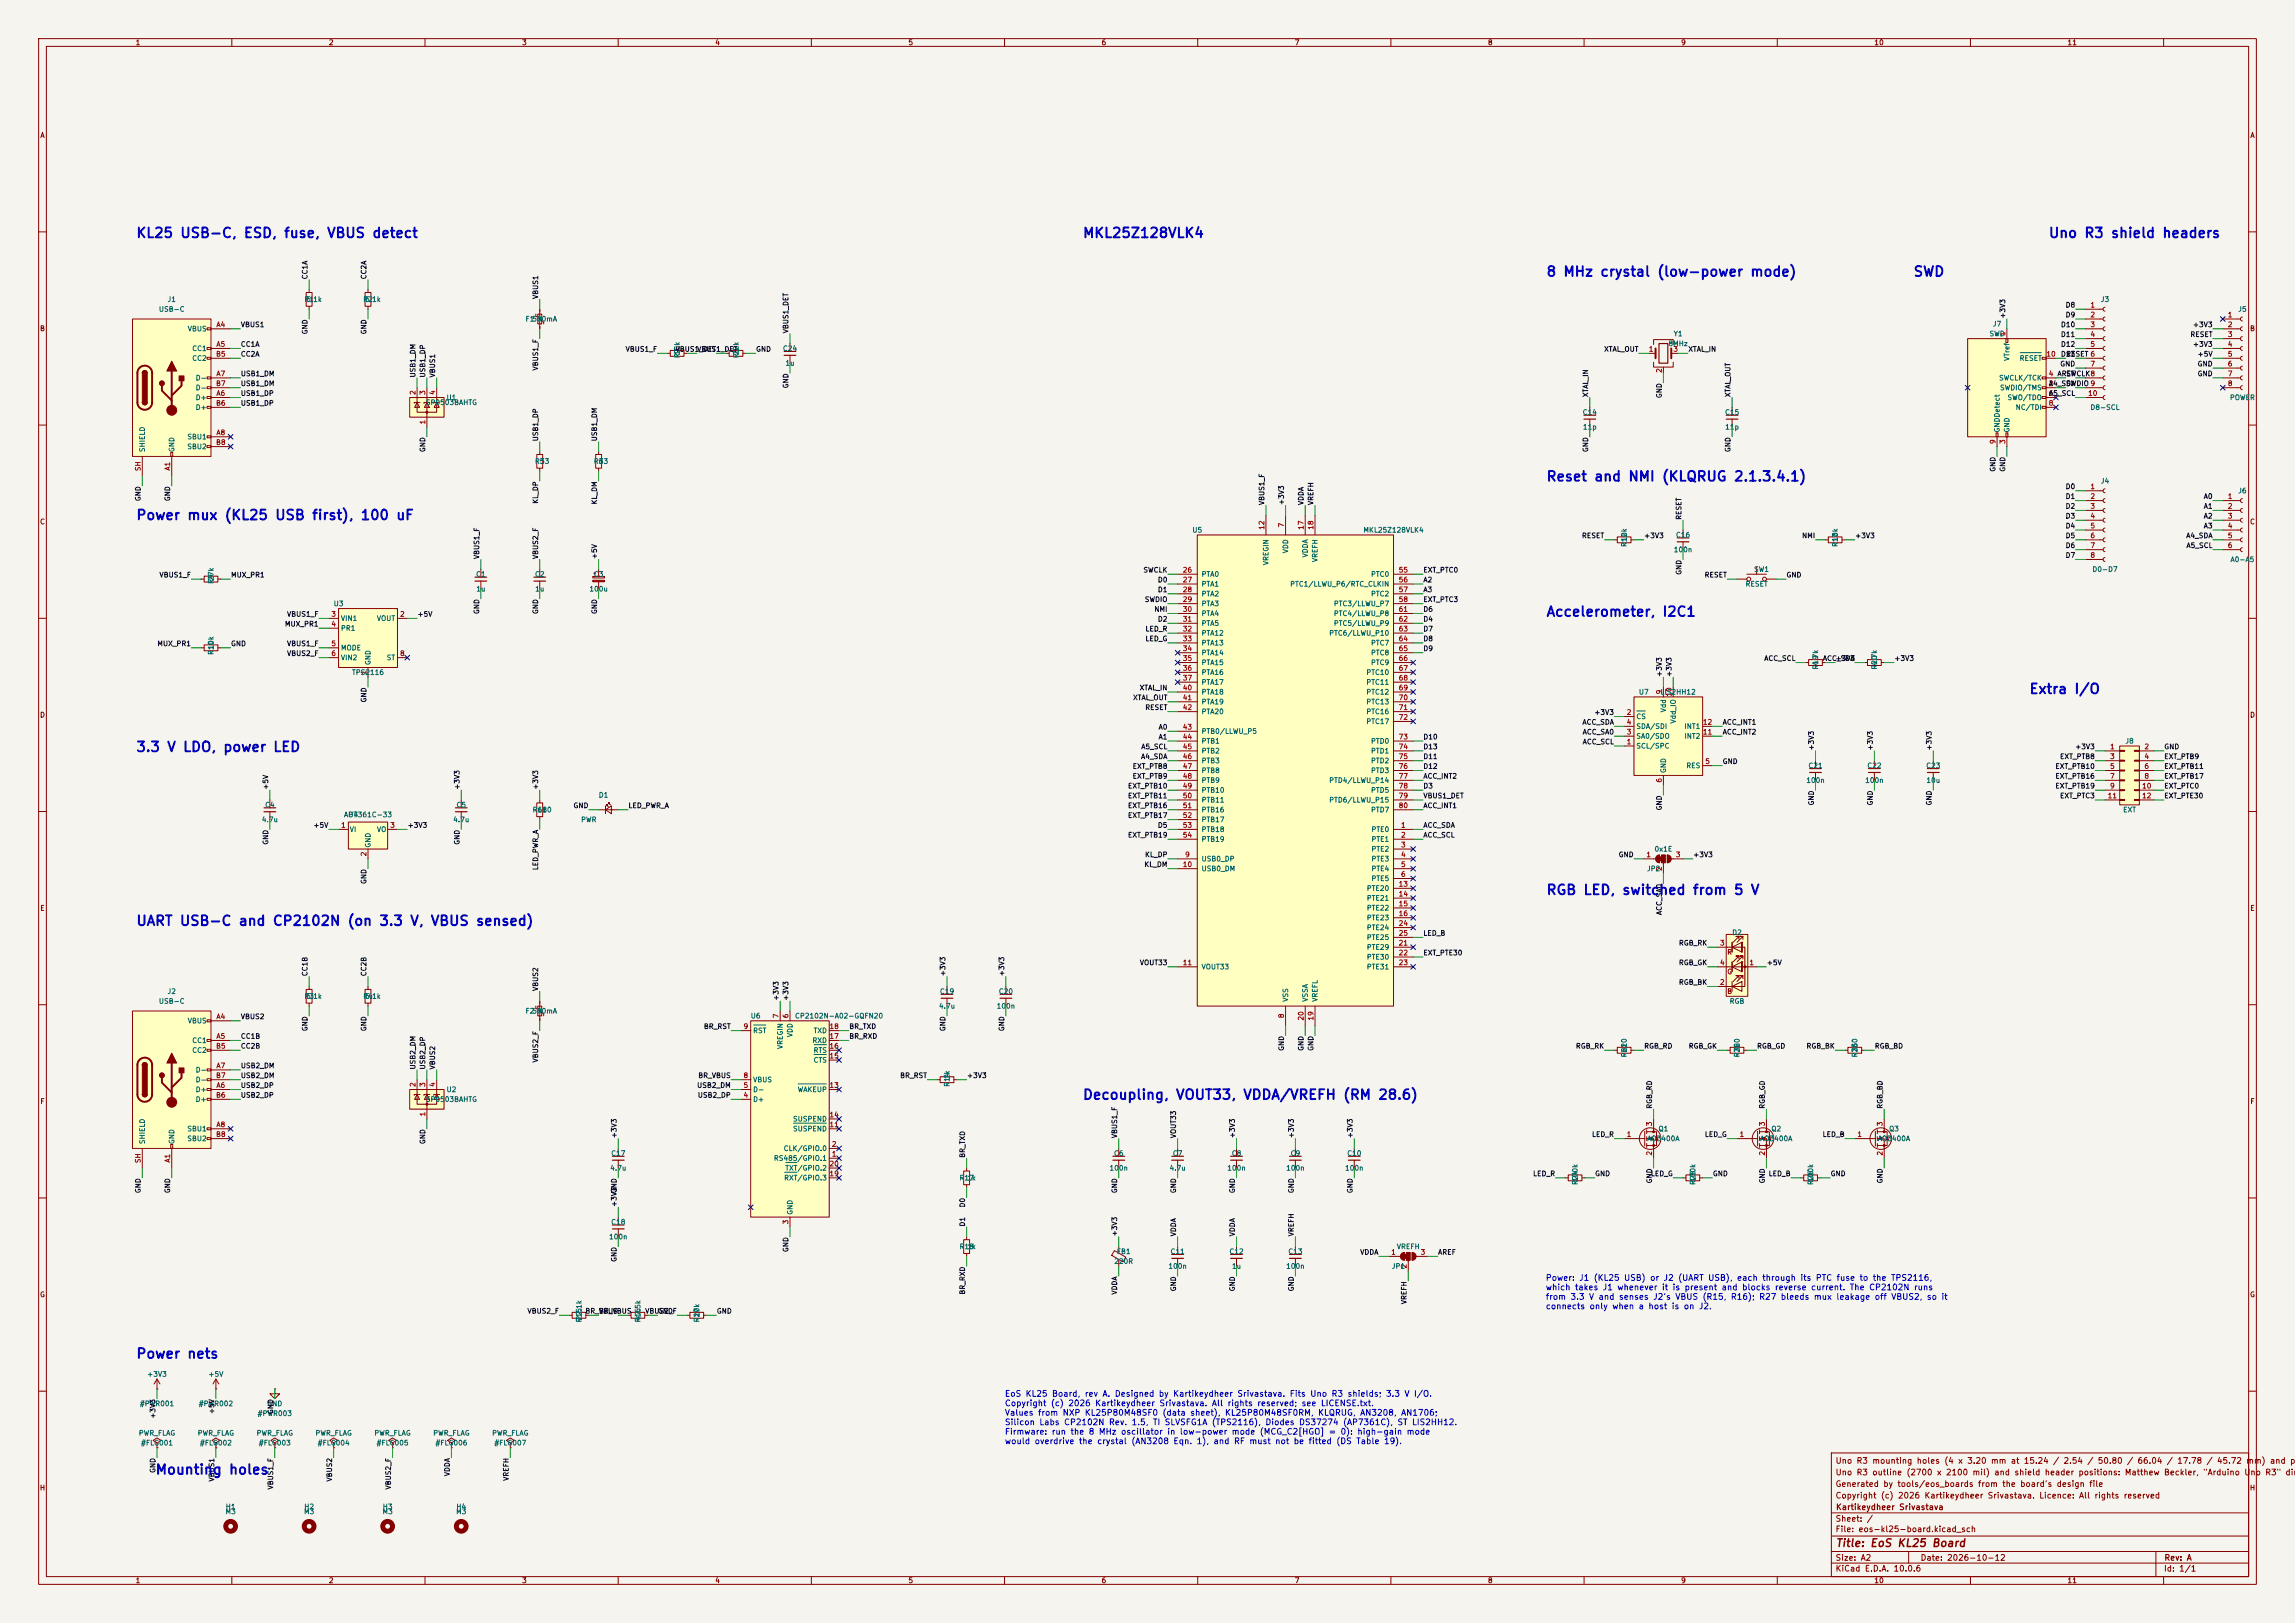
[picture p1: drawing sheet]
<svg xmlns="http://www.w3.org/2000/svg" width="594mm" height="420mm" viewBox="0 0 594 420" stroke-linecap="round" stroke-linejoin="round" font-family="sans-serif">
<defs><g id="words">
<g font-size="2.5" fill="#0000c2">
<text x="35.1" y="62.2">KL25 USB-C, ESD, fuse, VBUS detect</text>
<text x="280.1" y="62.2">MKL25Z128VLK4</text>
<text x="530.1" y="62.2">Uno R3 shield headers</text>
<text x="400.1" y="72.2">8 MHz crystal (low-power mode)</text>
<text x="495.1" y="72.2">SWD</text>
<text x="400.1" y="125.2">Reset and NMI (KLQRUG 2.1.3.4.1)</text>
<text x="35.1" y="135.2">Power mux (KL25 USB first), 100 uF</text>
<text x="400.1" y="160.2">Accelerometer, I2C1</text>
<text x="525.1" y="180.2">Extra I/O</text>
<text x="35.1" y="195.2">3.3 V LDO, power LED</text>
<text x="400.1" y="232.2">RGB LED, switched from 5 V</text>
<text x="35.1" y="240.2">UART USB-C and CP2102N (on 3.3 V, VBUS sensed)</text>
<text x="280.1" y="285.2">Decoupling, VOUT33, VDDA/VREFH (RM 28.6)</text>
<text x="35.1" y="352.2">Power nets</text>
<text x="40.1" y="382.2">Mounting holes</text>
</g>
<text font-size="2" fill="#840000" x="475" y="400.8">Title: EoS KL25 Board</text>
<g font-size="1.5" fill="#0000c2">
<text x="399.9" y="331.8">Power: J1 (KL25 USB) or J2 (UART USB), each through its PTC fuse to the TPS2116,</text>
<text x="399.9" y="334.3">which takes J1 whenever it is present and blocks reverse current. The CP2102N runs</text>
<text x="399.9" y="336.7">from 3.3 V and senses J2's VBUS (R15, R16); R27 bleeds mux leakage off VBUS2, so it</text>
<text x="399.9" y="339.2">connects only when a host is on J2.</text>
<text x="259.9" y="361.8">EoS KL25 Board, rev A. Designed by Kartikeydheer Srivastava. Fits Uno R3 shields; 3.3 V I/O.</text>
<text x="259.9" y="364.3">Copyright (c) 2026 Kartikeydheer Srivastava. All rights reserved; see LICENSE.txt.</text>
<text x="259.9" y="366.7">Values from NXP KL25P80M48SF0 (data sheet), KL25P80M48SF0RM, KLQRUG, AN3208, AN1706;</text>
<text x="259.9" y="369.2">Silicon Labs CP2102N Rev. 1.5, TI SLVSFG1A (TPS2116), Diodes DS37274 (AP7361C), ST LIS2HH12.</text>
<text x="259.9" y="371.6">Firmware: run the 8 MHz oscillator in low-power mode (MCG_C2[HGO] = 0): high-gain mode</text>
<text x="259.9" y="374.1">would overdrive the crystal (AN3208 Eqn. 1), and RF must not be fitted (DS Table 19).</text>
</g>
<g font-size="1.5" fill="#840000">
<text x="475" y="382.1">Uno R3 outline (2700 x 2100 mil) and shield header positions: Matthew Beckler, &quot;Arduino Uno R3&quot; dim</text>
<text x="475" y="379.1">Uno R3 mounting holes (4 x 3.20 mm at 15.24 / 2.54 / 50.80 / 66.04 / 17.78 / 45.72 mm) and pin</text>
<text x="475" y="388.1">Copyright (c) 2026 Kartikeydheer Srivastava. Licence: All rights reserved</text>
<text x="475" y="385.1">Generated by tools/eos_boards from the board's design file</text>
<text x="475" y="394.1">Sheet: /</text>
<text x="475.1" y="391.1">Kartikeydheer Srivastava</text>
<text x="475" y="396.8">File: eos-kl25-board.kicad_sch</text>
<text x="475" y="407">KiCad E.D.A. 10.0.6</text>
<text x="475" y="404.2">Size: A2</text>
<text x="497" y="404.2">Date: 2026-10-12</text>
<text x="560" y="407">Id: 1/1</text>
<text x="560.1" y="404.2">Rev: A</text>
</g>
<g font-size="1.3" fill="#840000">
<text x="35" y="12">1</text>
<text x="85" y="12">2</text>
<text x="135" y="12">3</text>
<text x="185" y="12">4</text>
<text x="235" y="12">5</text>
<text x="285" y="12">6</text>
<text x="335" y="12">7</text>
<text x="385" y="12">8</text>
<text x="435" y="12">9</text>
<text x="485" y="12">10</text>
<text x="535" y="12">11</text>
<text x="10.3" y="36">A</text>
<text x="582.3" y="36">A</text>
<text x="10.2" y="86">B</text>
<text x="582.2" y="86">B</text>
<text x="10.2" y="136">C</text>
<text x="582.2" y="136">C</text>
<text x="10.2" y="186">D</text>
<text x="582.2" y="186">D</text>
<text x="10.3" y="236">E</text>
<text x="582.3" y="236">E</text>
<text x="446.9" y="247.3">R</text>
<text x="446.9" y="252.4">G</text>
<text x="446.9" y="257.5">B</text>
<text x="10.3" y="286">F</text>
<text x="582.3" y="286">F</text>
<text x="10.2" y="336">G</text>
<text x="582.2" y="336">G</text>
<text x="10.2" y="386">H</text>
<text x="582.2" y="386">H</text>
<text x="35" y="410">1</text>
<text x="85" y="410">2</text>
<text x="135" y="410">3</text>
<text x="185" y="410">4</text>
<text x="235" y="410">5</text>
<text x="285" y="410">6</text>
<text x="335" y="410">7</text>
<text x="385" y="410">8</text>
<text x="435" y="410">9</text>
<text x="485" y="410">10</text>
<text x="535" y="410">11</text>
</g>
<g font-size="1.3" fill="#0f0f0f">
<text x="79.9" y="72.4" transform="rotate(-90 79.9 72.4)">CC1A</text>
<text x="95.1" y="72.4" transform="rotate(-90 95.1 72.4)">CC2A</text>
<text x="139.6" y="77.5" transform="rotate(-90 139.6 77.5)">VBUS1</text>
<text x="519.3" y="82.6" transform="rotate(-90 519.3 82.6)">+3V3</text>
<text x="534.5" y="82.4">D9</text>
<text x="534.5" y="79.9">D8</text>
<text x="62.2" y="85">VBUS1</text>
<text x="79.9" y="86.6" transform="rotate(-90 79.9 86.6)">GND</text>
<text x="95.1" y="86.6" transform="rotate(-90 95.1 86.6)">GND</text>
<text x="204.3" y="86.4" transform="rotate(-90 204.3 86.4)">VBUS1_DET</text>
<text x="533.3" y="87.5">D11</text>
<text x="533.3" y="85">D10</text>
<text x="566.8" y="87.5">RESET</text>
<text x="567.5" y="85">+3V3</text>
<text x="62.2" y="90">CC1A</text>
<text x="62.2" y="92.6">CC2A</text>
<text x="161.8" y="91.3">VBUS1_F</text>
<text x="174.7" y="91.3">VBUS1_DET</text>
<text x="180.3" y="91.3">VBUS1_DET</text>
<text x="195.6" y="91.3">GND</text>
<text x="415.1" y="91.3">XTAL_OUT</text>
<text x="436.9" y="91.3">XTAL_IN</text>
<text x="533.1" y="95.1">GND</text>
<text x="533.3" y="92.6">D13</text>
<text x="533.3" y="90">D12</text>
<text x="534.6" y="92.6">RESET 6</text>
<text x="567.5" y="90">+3V3</text>
<text x="568.7" y="95.1">GND</text>
<text x="568.7" y="92.6">+5V</text>
<text x="62.2" y="100.2">USB1_DM</text>
<text x="62.2" y="97.7">USB1_DM</text>
<text x="107.8" y="97.8" transform="rotate(-90 107.8 97.8)">USB1_DM</text>
<text x="110.4" y="97.8" transform="rotate(-90 110.4 97.8)">USB1_DP</text>
<text x="112.9" y="97.8" transform="rotate(-90 112.9 97.8)">VBUS1</text>
<text x="139.6" y="96" transform="rotate(-90 139.6 96)">VBUS1_F</text>
<text x="204.3" y="100.6" transform="rotate(-90 204.3 100.6)">GND</text>
<text x="530.1" y="100.2">A4_SDA</text>
<text x="534.6" y="97.7">SWCLK8</text>
<text x="534.6" y="100.2">SWDIO9</text>
<text x="568.7" y="97.7">GND</text>
<text x="62.2" y="105.3">USB1_DP</text>
<text x="62.2" y="102.7">USB1_DP</text>
<text x="411.4" y="102.9" transform="rotate(-90 411.4 102.9)">XTAL_IN</text>
<text x="430.4" y="103.2" transform="rotate(-90 430.4 103.2)">GND</text>
<text x="448.2" y="102.9" transform="rotate(-90 448.2 102.9)">XTAL_OUT</text>
<text x="530.2" y="102.7">A5_SCL</text>
<text x="110.4" y="117.1" transform="rotate(-90 110.4 117.1)">GND</text>
<text x="139.6" y="114.3" transform="rotate(-90 139.6 114.3)">USB1_DP</text>
<text x="154.8" y="114.3" transform="rotate(-90 154.8 114.3)">USB1_DM</text>
<text x="411.4" y="117.1" transform="rotate(-90 411.4 117.1)">GND</text>
<text x="448.2" y="117.1" transform="rotate(-90 448.2 117.1)">GND</text>
<text x="516.8" y="122.2" transform="rotate(-90 516.8 122.2)">GND</text>
<text x="519.3" y="122.2" transform="rotate(-90 519.3 122.2)">GND</text>
<text x="36.7" y="129.8" transform="rotate(-90 36.7 129.8)">GND</text>
<text x="44.3" y="129.8" transform="rotate(-90 44.3 129.8)">GND</text>
<text x="139.6" y="130.5" transform="rotate(-90 139.6 130.5)">KL_DP</text>
<text x="154.8" y="130.7" transform="rotate(-90 154.8 130.7)">KL_DM</text>
<text x="327.5" y="130.8" transform="rotate(-90 327.5 130.8)">VBUS1_F</text>
<text x="332.6" y="130.8" transform="rotate(-90 332.6 130.8)">+3V3</text>
<text x="337.7" y="130.8" transform="rotate(-90 337.7 130.8)">VDDA</text>
<text x="340.2" y="130.8" transform="rotate(-90 340.2 130.8)">VREFH</text>
<text x="534.5" y="132">D2</text>
<text x="534.5" y="129.4">D1</text>
<text x="534.5" y="126.9">D0</text>
<text x="570.2" y="132">A1</text>
<text x="570.2" y="129.4">A0</text>
<text x="435.5" y="134.6" transform="rotate(-90 435.5 134.6)">RESET</text>
<text x="534.5" y="137">D4</text>
<text x="534.5" y="134.5">D3</text>
<text x="570.2" y="137">A3</text>
<text x="570.2" y="134.5">A2</text>
<text x="409.3" y="139.6">RESET</text>
<text x="425.4" y="139.6">+3V3</text>
<text x="466.3" y="139.6">NMI</text>
<text x="480" y="139.6">+3V3</text>
<text x="534.5" y="142.1">D6</text>
<text x="534.5" y="139.6">D5</text>
<text x="565.7" y="139.6">A4_SDA</text>
<text x="565.8" y="142.1">A5_SCL</text>
<text x="41.1" y="149.7">VBUS1_F</text>
<text x="59.7" y="149.7">MUX_PR1</text>
<text x="124.3" y="144.8" transform="rotate(-90 124.3 144.8)">VBUS1_F</text>
<text x="139.6" y="144.8" transform="rotate(-90 139.6 144.8)">VBUS2_F</text>
<text x="154.8" y="144.8" transform="rotate(-90 154.8 144.8)">+5V</text>
<text x="295.8" y="148.5">SWCLK</text>
<text x="368.3" y="148.5">EXT_PTC0</text>
<text x="435.5" y="148.9" transform="rotate(-90 435.5 148.9)">GND</text>
<text x="441.1" y="149.7">RESET</text>
<text x="462.3" y="149.7">GND</text>
<text x="534.5" y="144.7">D7</text>
<text x="299.6" y="153.5">D1</text>
<text x="299.6" y="151">D0</text>
<text x="368.3" y="151">A2</text>
<text x="368.3" y="153.5">A3</text>
<text x="74.2" y="159.9">VBUS1_F</text>
<text x="107.9" y="159.9">+5V</text>
<text x="124.3" y="159" transform="rotate(-90 124.3 159)">GND</text>
<text x="139.6" y="159" transform="rotate(-90 139.6 159)">GND</text>
<text x="154.8" y="159" transform="rotate(-90 154.8 159)">GND</text>
<text x="296.2" y="156.1">SWDIO</text>
<text x="298.6" y="158.6">NMI</text>
<text x="299.6" y="161.2">D2</text>
<text x="368.3" y="156.1">EXT_PTC3</text>
<text x="368.3" y="161.2">D4</text>
<text x="368.3" y="158.6">D6</text>
<text x="40.6" y="167.5">MUX_PR1</text>
<text x="59.7" y="167.5">GND</text>
<text x="73.6" y="162.4">MUX_PR1</text>
<text x="74.2" y="167.5">VBUS1_F</text>
<text x="296.3" y="163.7">LED_R</text>
<text x="296.3" y="166.2">LED_G</text>
<text x="368.3" y="166.2">D8</text>
<text x="368.3" y="163.7">D7</text>
<text x="74.2" y="170.1">VBUS2_F</text>
<text x="368.3" y="168.8">D9</text>
<text x="456.5" y="171.3">ACC_SCL</text>
<text x="471.7" y="171.3">ACC_SDA</text>
<text x="475" y="171.3">+3V3</text>
<text x="490.2" y="171.3">+3V3</text>
<text x="294.8" y="178.9">XTAL_IN</text>
<text x="430.4" y="175.3" transform="rotate(-90 430.4 175.3)">+3V3</text>
<text x="432.9" y="175.3" transform="rotate(-90 432.9 175.3)">+3V3</text>
<text x="95.1" y="181.9" transform="rotate(-90 95.1 181.9)">GND</text>
<text x="293.1" y="181.5">XTAL_OUT</text>
<text x="296.3" y="184">RESET</text>
<text x="412.5" y="185.3">+3V3</text>
<text x="299.7" y="189.1">A0</text>
<text x="299.7" y="191.6">A1</text>
<text x="368.3" y="191.6">D10</text>
<text x="409.4" y="187.8">ACC_SDA</text>
<text x="409.5" y="190.4">ACC_SA0</text>
<text x="445.7" y="187.8">ACC_INT1</text>
<text x="445.7" y="190.4">ACC_INT2</text>
<text x="295.2" y="196.7">A4_SDA</text>
<text x="295.3" y="194.2">A5_SCL</text>
<text x="368.3" y="194.2">D13</text>
<text x="368.3" y="196.7">D11</text>
<text x="409.5" y="192.9">ACC_SCL</text>
<text x="445.7" y="198">GND</text>
<text x="469.8" y="194.3" transform="rotate(-90 469.8 194.3)">+3V3</text>
<text x="485" y="194.3" transform="rotate(-90 485 194.3)">+3V3</text>
<text x="500.3" y="194.3" transform="rotate(-90 500.3 194.3)">+3V3</text>
<text x="533.1" y="196.7">EXT_PTB8</text>
<text x="537" y="194.2">+3V3</text>
<text x="560" y="196.7">EXT_PTB9</text>
<text x="560" y="194.2">GND</text>
<text x="293" y="199.3">EXT_PTB8</text>
<text x="293" y="201.8">EXT_PTB9</text>
<text x="368.3" y="201.8">ACC_INT2</text>
<text x="368.3" y="199.3">D12</text>
<text x="531.8" y="201.8">EXT_PTB16</text>
<text x="531.8" y="199.3">EXT_PTB10</text>
<text x="560" y="201.8">EXT_PTB17</text>
<text x="560" y="199.3">EXT_PTB11</text>
<text x="69.7" y="204.5" transform="rotate(-90 69.7 204.5)">+5V</text>
<text x="119.3" y="204.5" transform="rotate(-90 119.3 204.5)">+3V3</text>
<text x="139.6" y="204.5" transform="rotate(-90 139.6 204.5)">+3V3</text>
<text x="148.3" y="209.4">GND</text>
<text x="162.5" y="209.4">LED_PWR_A</text>
<text x="291.8" y="204.3">EXT_PTB10</text>
<text x="291.8" y="206.9">EXT_PTB11</text>
<text x="291.8" y="209.4">EXT_PTB16</text>
<text x="368.3" y="204.3">D3</text>
<text x="368.3" y="209.4">ACC_INT1</text>
<text x="368.3" y="206.9">VBUS1_DET</text>
<text x="430.4" y="209.8" transform="rotate(-90 430.4 209.8)">GND</text>
<text x="469.8" y="208.6" transform="rotate(-90 469.8 208.6)">GND</text>
<text x="485" y="208.6" transform="rotate(-90 485 208.6)">GND</text>
<text x="500.3" y="208.6" transform="rotate(-90 500.3 208.6)">GND</text>
<text x="531.8" y="204.3">EXT_PTB19</text>
<text x="533.1" y="206.9">EXT_PTC3</text>
<text x="560" y="206.9">EXT_PTE30</text>
<text x="560" y="204.3">EXT_PTC0</text>
<text x="81" y="214.5">+5V</text>
<text x="105.4" y="214.5">+3V3</text>
<text x="291.8" y="212">EXT_PTB17</text>
<text x="299.6" y="214.5">D5</text>
<text x="368.3" y="214.5">ACC_SDA</text>
<text x="69.7" y="218.7" transform="rotate(-90 69.7 218.7)">GND</text>
<text x="119.3" y="218.7" transform="rotate(-90 119.3 218.7)">GND</text>
<text x="291.8" y="217">EXT_PTB19</text>
<text x="368.3" y="217">ACC_SCL</text>
<text x="139.6" y="225.3" transform="rotate(-90 139.6 225.3)">LED_PWR_A</text>
<text x="296" y="224.7">KL_DM</text>
<text x="296.2" y="222.1">KL_DP</text>
<text x="418.8" y="222.1">GND</text>
<text x="438.1" y="222.1">+3V3</text>
<text x="95.1" y="228.9" transform="rotate(-90 95.1 228.9)">GND</text>
<text x="430.4" y="236.9" transform="rotate(-90 430.4 236.9)">ACC_SA0</text>
<text x="368.3" y="242.4">LED_B</text>
<text x="434.4" y="245">RGB_RK</text>
<text x="294.9" y="250.1">VOUT33</text>
<text x="368.3" y="247.5">EXT_PTE30</text>
<text x="434.4" y="250.1">RGB_GK</text>
<text x="457.2" y="250.1">+5V</text>
<text x="79.9" y="252.8" transform="rotate(-90 79.9 252.8)">CC1B</text>
<text x="95.1" y="252.8" transform="rotate(-90 95.1 252.8)">CC2B</text>
<text x="139.6" y="256.6" transform="rotate(-90 139.6 256.6)">VBUS2</text>
<text x="245" y="252.8" transform="rotate(-90 245 252.8)">+3V3</text>
<text x="260.2" y="252.8" transform="rotate(-90 260.2 252.8)">+3V3</text>
<text x="434.4" y="255.1">RGB_BK</text>
<text x="201.8" y="259.1" transform="rotate(-90 201.8 259.1)">+3V3</text>
<text x="204.3" y="259.1" transform="rotate(-90 204.3 259.1)">+3V3</text>
<text x="62.2" y="264">VBUS2</text>
<text x="62.2" y="269.1">CC1B</text>
<text x="79.9" y="267" transform="rotate(-90 79.9 267)">GND</text>
<text x="95.1" y="267" transform="rotate(-90 95.1 267)">GND</text>
<text x="182" y="266.6">BR_RST</text>
<text x="219.7" y="269.1">BR_RXD</text>
<text x="219.7" y="266.6">BR_TXD</text>
<text x="245" y="267" transform="rotate(-90 245 267)">GND</text>
<text x="260.2" y="267" transform="rotate(-90 260.2 267)">GND</text>
<text x="62.2" y="271.7">CC2B</text>
<text x="139.6" y="275.1" transform="rotate(-90 139.6 275.1)">VBUS2_F</text>
<text x="332.6" y="272.1" transform="rotate(-90 332.6 272.1)">GND</text>
<text x="337.7" y="272.1" transform="rotate(-90 337.7 272.1)">GND</text>
<text x="340.2" y="272.1" transform="rotate(-90 340.2 272.1)">GND</text>
<text x="407.7" y="271.7">RGB_RK</text>
<text x="425.4" y="271.7">RGB_RD</text>
<text x="437" y="271.7">RGB_GK</text>
<text x="454.6" y="271.7">RGB_GD</text>
<text x="467.4" y="271.7">RGB_BK</text>
<text x="485.1" y="271.7">RGB_BD</text>
<text x="62.2" y="281.8">USB2_DP</text>
<text x="62.2" y="276.7">USB2_DM</text>
<text x="62.2" y="279.3">USB2_DM</text>
<text x="107.8" y="276.9" transform="rotate(-90 107.8 276.9)">USB2_DM</text>
<text x="110.4" y="276.9" transform="rotate(-90 110.4 276.9)">USB2_DP</text>
<text x="112.9" y="276.9" transform="rotate(-90 112.9 276.9)">VBUS2</text>
<text x="180.3" y="281.8">USB2_DM</text>
<text x="180.6" y="279.3">BR_VBUS</text>
<text x="232.8" y="279.3">BR_RST</text>
<text x="250.2" y="279.3">+3V3</text>
<text x="62.2" y="284.4">USB2_DP</text>
<text x="180.5" y="284.4">USB2_DP</text>
<text x="427.9" y="287" transform="rotate(-90 427.9 287)">RGB_RD</text>
<text x="457.1" y="287" transform="rotate(-90 457.1 287)">RGB_GD</text>
<text x="487.6" y="287" transform="rotate(-90 487.6 287)">RGB_BD</text>
<text x="110.4" y="296.2" transform="rotate(-90 110.4 296.2)">GND</text>
<text x="159.9" y="294.7" transform="rotate(-90 159.9 294.7)">+3V3</text>
<text x="250.1" y="299.7" transform="rotate(-90 250.1 299.7)">BR_TXD</text>
<text x="289.4" y="294.7" transform="rotate(-90 289.4 294.7)">VBUS1_F</text>
<text x="304.7" y="294.7" transform="rotate(-90 304.7 294.7)">VOUT33</text>
<text x="319.9" y="294.7" transform="rotate(-90 319.9 294.7)">+3V3</text>
<text x="335.2" y="294.7" transform="rotate(-90 335.2 294.7)">+3V3</text>
<text x="350.4" y="294.7" transform="rotate(-90 350.4 294.7)">+3V3</text>
<text x="411.9" y="294.5">LED_R</text>
<text x="441.1" y="294.5">LED_G</text>
<text x="471.6" y="294.5">LED_B</text>
<text x="396.7" y="304.7">LED_R</text>
<text x="412.7" y="304.7">GND</text>
<text x="427.2" y="304.7">LED_G</text>
<text x="443.2" y="304.7">GND</text>
<text x="457.6" y="304.7">LED_B</text>
<text x="473.7" y="304.7">GND</text>
<text x="36.7" y="308.9" transform="rotate(-90 36.7 308.9)">GND</text>
<text x="44.3" y="308.9" transform="rotate(-90 44.3 308.9)">GND</text>
<text x="159.9" y="308.9" transform="rotate(-90 159.9 308.9)">GND</text>
<text x="289.4" y="308.9" transform="rotate(-90 289.4 308.9)">GND</text>
<text x="304.7" y="308.9" transform="rotate(-90 304.7 308.9)">GND</text>
<text x="319.9" y="308.9" transform="rotate(-90 319.9 308.9)">GND</text>
<text x="335.2" y="308.9" transform="rotate(-90 335.2 308.9)">GND</text>
<text x="350.4" y="308.9" transform="rotate(-90 350.4 308.9)">GND</text>
<text x="427.9" y="306.4" transform="rotate(-90 427.9 306.4)">GND</text>
<text x="457.1" y="306.4" transform="rotate(-90 457.1 306.4)">GND</text>
<text x="487.6" y="306.4" transform="rotate(-90 487.6 306.4)">GND</text>
<text x="159.9" y="312.4" transform="rotate(-90 159.9 312.4)">+3V3</text>
<text x="250.1" y="317.5" transform="rotate(-90 250.1 317.5)">D1</text>
<text x="250.1" y="312.6" transform="rotate(-90 250.1 312.6)">D0</text>
<text x="289.4" y="320.1" transform="rotate(-90 289.4 320.1)">+3V3</text>
<text x="304.7" y="320.1" transform="rotate(-90 304.7 320.1)">VDDA</text>
<text x="319.9" y="320.1" transform="rotate(-90 319.9 320.1)">VDDA</text>
<text x="335.2" y="320.1" transform="rotate(-90 335.2 320.1)">VREFH</text>
<text x="159.9" y="326.7" transform="rotate(-90 159.9 326.7)">GND</text>
<text x="204.3" y="324.1" transform="rotate(-90 204.3 324.1)">GND</text>
<text x="351.9" y="325">VDDA</text>
<text x="372.1" y="325">AREF</text>
<text x="250.1" y="335.1" transform="rotate(-90 250.1 335.1)">BR_RXD</text>
<text x="289.4" y="335.1" transform="rotate(-90 289.4 335.1)">VDDA</text>
<text x="304.7" y="334.3" transform="rotate(-90 304.7 334.3)">GND</text>
<text x="319.9" y="334.3" transform="rotate(-90 319.9 334.3)">GND</text>
<text x="335.2" y="334.3" transform="rotate(-90 335.2 334.3)">GND</text>
<text x="136.4" y="340.2">VBUS2_F</text>
<text x="154.9" y="340.2">BR_VBUS</text>
<text x="166.9" y="340.2">VBUS2_F</text>
<text x="170.2" y="340.2">GND</text>
<text x="185.4" y="340.2">GND</text>
<text x="364.4" y="337.6" transform="rotate(-90 364.4 337.6)">VREFH</text>
<text x="40.5" y="367.3" transform="rotate(-90 40.5 367.3)">+3V3</text>
<text x="55.8" y="366" transform="rotate(-90 55.8 366)">+5V</text>
<text x="71" y="366" transform="rotate(-90 71 366)">GND</text>
<text x="40.5" y="381.3" transform="rotate(-90 40.5 381.3)">GND</text>
<text x="55.8" y="383.5" transform="rotate(-90 55.8 383.5)">VBUS1</text>
<text x="86.2" y="383.5" transform="rotate(-90 86.2 383.5)">VBUS2</text>
<text x="116.7" y="382.1" transform="rotate(-90 116.7 382.1)">VDDA</text>
<text x="132" y="383.3" transform="rotate(-90 132 383.3)">VREFH</text>
<text x="71" y="385.6" transform="rotate(-90 71 385.6)">VBUS1_F</text>
<text x="101.5" y="385.6" transform="rotate(-90 101.5 385.6)">VBUS2_F</text>
</g>
<g font-size="1.3" fill="#006464">
<text x="41" y="81">USB-C</text>
<text x="43.2" y="78.4">J1</text>
<text x="78.6" y="78.4">R1</text>
<text x="79.1" y="78.4">5.1k</text>
<text x="93.9" y="78.4">R2</text>
<text x="94.4" y="78.4">5.1k</text>
<text x="135.9" y="83.5">F1</text>
<text x="137.6" y="83.5">500mA</text>
<text x="543.6" y="78.4">J3</text>
<text x="579.2" y="81">J5</text>
<text x="48.5" y="86.1">VBUS</text>
<text x="431.7" y="89.9">8MHz</text>
<text x="433.1" y="87.3">Y1</text>
<text x="514.8" y="87.3">SWD</text>
<text x="515.7" y="84.8">J7</text>
<text x="49.6" y="91.1">CC1</text>
<text x="49.6" y="93.7">CC2</text>
<text x="176.2" y="92.8" transform="rotate(-90 176.2 92.8)">R7</text>
<text x="176.2" y="92" transform="rotate(-90 176.2 92)">15k</text>
<text x="191.5" y="92.8" transform="rotate(-90 191.5 92.8)">R8</text>
<text x="191.5" y="92" transform="rotate(-90 191.5 92)">22k</text>
<text x="202.5" y="91.1">C24</text>
<text x="203.2" y="94.9">1u</text>
<text x="520.4" y="93.5" transform="rotate(-90 520.4 93.5)">VTref</text>
<text x="522.6" y="93.7">RESET</text>
<text x="50.5" y="98.8">D-</text>
<text x="50.5" y="101.3">D-</text>
<text x="517.3" y="98.8">SWCLK/TCK</text>
<text x="517.5" y="101.3">SWDIO/TMS</text>
<text x="50.5" y="103.8">D+</text>
<text x="50.5" y="106.4">D+</text>
<text x="110.1" y="105.1">SP0503BAHTG</text>
<text x="115.4" y="103.8">U1</text>
<text x="409.5" y="107.6">C14</text>
<text x="446.3" y="107.6">C15</text>
<text x="519.5" y="103.8">SWO/TDO</text>
<text x="521.6" y="106.4">NC/TDI</text>
<text x="540.9" y="106.4">D8-SCL</text>
<text x="577" y="103.8">POWER</text>
<text x="48.3" y="114">SBU1</text>
<text x="409.6" y="111.5">11p</text>
<text x="446.4" y="111.5">11p</text>
<text x="517.9" y="112" transform="rotate(-90 517.9 112)">GNDDetect</text>
<text x="520.4" y="112" transform="rotate(-90 520.4 112)">GND</text>
<text x="37.8" y="117.1" transform="rotate(-90 37.8 117.1)">SHIELD</text>
<text x="45.4" y="117.1" transform="rotate(-90 45.4 117.1)">GND</text>
<text x="48.3" y="116.5">SBU2</text>
<text x="138.3" y="120.3">R5</text>
<text x="139.6" y="120.3">33</text>
<text x="153.6" y="120.3">R6</text>
<text x="154.9" y="120.3">33</text>
<text x="543.6" y="125.4">J4</text>
<text x="579.2" y="128">J6</text>
<text x="308.5" y="138.1">U5</text>
<text x="333.7" y="143.3" transform="rotate(-90 333.7 143.3)">VDD</text>
<text x="352.8" y="138.1">MKL25Z128VLK4</text>
<text x="421.3" y="141.7" transform="rotate(-90 421.3 141.7)">R12</text>
<text x="421.3" y="140.3" transform="rotate(-90 421.3 140.3)">10k</text>
<text x="433.1" y="143.2">100n</text>
<text x="433.6" y="139.4">C16</text>
<text x="475.9" y="141.7" transform="rotate(-90 475.9 141.7)">R13</text>
<text x="475.9" y="140.3" transform="rotate(-90 475.9 140.3)">10k</text>
<text x="123.1" y="149.6">C1</text>
<text x="138.3" y="149.6">C2</text>
<text x="153.6" y="149.6">C3</text>
<text x="310.9" y="149.6">PTA0</text>
<text x="328.6" y="146.4" transform="rotate(-90 328.6 146.4)">VREGIN</text>
<text x="338.8" y="144.4" transform="rotate(-90 338.8 144.4)">VDDA</text>
<text x="341.3" y="145.6" transform="rotate(-90 341.3 145.6)">VREFH</text>
<text x="354.7" y="149.6">PTC0</text>
<text x="453.9" y="148.3">SW1</text>
<text x="541.4" y="148.3">D0-D7</text>
<text x="577.2" y="145.7">A0-A5</text>
<text x="55.6" y="151.2" transform="rotate(-90 55.6 151.2)">R9</text>
<text x="55.6" y="150.4" transform="rotate(-90 55.6 150.4)">27k</text>
<text x="123.2" y="153.4">1u</text>
<text x="138.4" y="153.4">1u</text>
<text x="152.4" y="153.4">100u</text>
<text x="310.9" y="152.1">PTA1</text>
<text x="310.9" y="154.6">PTA2</text>
<text x="333.8" y="152.1">PTC1/LLWU_P6/RTC_CLKIN</text>
<text x="354.7" y="154.6">PTC2</text>
<text x="451.7" y="152.1">RESET</text>
<text x="86.2" y="157.2">U3</text>
<text x="88.1" y="161">VIN1</text>
<text x="97.4" y="161">VOUT</text>
<text x="310.9" y="157.2">PTA3</text>
<text x="310.9" y="159.7">PTA4</text>
<text x="345.1" y="157.2">PTC3/LLWU_P7</text>
<text x="345.1" y="159.7">PTC4/LLWU_P8</text>
<text x="88.1" y="163.5">PR1</text>
<text x="310.9" y="162.3">PTA5</text>
<text x="310.9" y="164.8">PTA12</text>
<text x="310.9" y="167.3">PTA13</text>
<text x="343.9" y="164.8">PTC6/LLWU_P10</text>
<text x="345.1" y="162.3">PTC5/LLWU_P9</text>
<text x="354.7" y="167.3">PTC7</text>
<text x="55.6" y="169.6" transform="rotate(-90 55.6 169.6)">R10</text>
<text x="55.6" y="168.2" transform="rotate(-90 55.6 168.2)">10k</text>
<text x="88.1" y="168.6">MODE</text>
<text x="88.1" y="171.1">VIN2</text>
<text x="96.2" y="172.2" transform="rotate(-90 96.2 172.2)">GND</text>
<text x="100" y="171.1">ST</text>
<text x="310.9" y="169.9">PTA14</text>
<text x="310.9" y="172.4">PTA15</text>
<text x="354.7" y="169.9">PTC8</text>
<text x="354.7" y="172.4">PTC9</text>
<text x="470.9" y="173.4" transform="rotate(-90 470.9 173.4)">R19</text>
<text x="470.9" y="172.3" transform="rotate(-90 470.9 172.3)">4.7k</text>
<text x="486.1" y="173.4" transform="rotate(-90 486.1 173.4)">R20</text>
<text x="486.1" y="172.3" transform="rotate(-90 486.1 172.3)">4.7k</text>
<text x="91" y="175">TPS2116</text>
<text x="310.9" y="175">PTA16</text>
<text x="310.9" y="177.5">PTA17</text>
<text x="353.5" y="175">PTC10</text>
<text x="353.5" y="177.5">PTC11</text>
<text x="310.9" y="180">PTA18</text>
<text x="310.9" y="182.6">PTA19</text>
<text x="310.9" y="185.1">PTA20</text>
<text x="353.5" y="180">PTC12</text>
<text x="353.5" y="182.6">PTC13</text>
<text x="353.5" y="185.1">PTC16</text>
<text x="424.1" y="180">U7</text>
<text x="429.6" y="180">LIS2HH12</text>
<text x="431.5" y="184.5" transform="rotate(-90 431.5 184.5)">Vdd</text>
<text x="310.9" y="190.2">PTB0/LLWU_P5</text>
<text x="353.5" y="187.7">PTC17</text>
<text x="423.4" y="186.4">CS</text>
<text x="423.4" y="191.5">SA0/SDO</text>
<text x="423.4" y="188.9">SDA/SDI</text>
<text x="434" y="187.4" transform="rotate(-90 434 187.4)">Vdd_IO</text>
<text x="435.8" y="191.5">INT2</text>
<text x="435.8" y="188.9">INT1</text>
<text x="310.9" y="192.7">PTB1</text>
<text x="310.9" y="195.3">PTB2</text>
<text x="310.9" y="197.8">PTB3</text>
<text x="354.7" y="192.7">PTD0</text>
<text x="354.7" y="195.3">PTD1</text>
<text x="354.7" y="197.8">PTD2</text>
<text x="423.4" y="194">SCL/SPC</text>
<text x="550" y="192.7">J8</text>
<text x="310.9" y="200.4">PTB8</text>
<text x="310.9" y="202.9">PTB9</text>
<text x="343.9" y="202.9">PTD4/LLWU_P14</text>
<text x="354.7" y="200.4">PTD3</text>
<text x="431.5" y="200.2" transform="rotate(-90 431.5 200.2)">GND</text>
<text x="436.3" y="199.1">RES</text>
<text x="467.4" y="202.9">100n</text>
<text x="467.9" y="199.1">C21</text>
<text x="482.6" y="202.9">100n</text>
<text x="483.2" y="199.1">C22</text>
<text x="498.4" y="199.1">C23</text>
<text x="498.5" y="202.9">10u</text>
<text x="68.5" y="209.2">C4</text>
<text x="118" y="209.2">C5</text>
<text x="154.8" y="206.7">D1</text>
<text x="310.9" y="205.4">PTB10</text>
<text x="310.9" y="208">PTB11</text>
<text x="343.9" y="208">PTD6/LLWU_P15</text>
<text x="354.7" y="205.4">PTD5</text>
<text x="67.6" y="213.1">4.7u</text>
<text x="88.9" y="211.8">AP7361C-33</text>
<text x="90" y="211.8">U4</text>
<text x="90.4" y="215.6">VI</text>
<text x="97.4" y="215.6">VO</text>
<text x="117.2" y="213.1">4.7u</text>
<text x="137.7" y="210.5">R11</text>
<text x="139" y="210.5">680</text>
<text x="150.3" y="213.1">PWR</text>
<text x="310.9" y="210.5">PTB16</text>
<text x="310.9" y="213.1">PTB17</text>
<text x="310.9" y="215.6">PTB18</text>
<text x="354.7" y="210.5">PTD7</text>
<text x="354.8" y="215.6">PTE0</text>
<text x="549.4" y="210.5">EXT</text>
<text x="96.2" y="219.5" transform="rotate(-90 96.2 219.5)">GND</text>
<text x="310.9" y="218.1">PTB19</text>
<text x="354.8" y="218.1">PTE1</text>
<text x="354.8" y="220.7">PTE2</text>
<text x="428.1" y="220.7">0x1E</text>
<text x="310.9" y="223.2">USB0_DP</text>
<text x="310.9" y="225.8">USB0_DM</text>
<text x="354.8" y="223.2">PTE3</text>
<text x="354.8" y="225.8">PTE4</text>
<text x="426.1" y="225.8">JP2</text>
<text x="353.6" y="230.8">PTE20</text>
<text x="353.6" y="233.4">PTE21</text>
<text x="354.8" y="228.3">PTE5</text>
<text x="353.6" y="235.9">PTE22</text>
<text x="353.6" y="238.5">PTE23</text>
<text x="353.6" y="241">PTE24</text>
<text x="353.6" y="243.5">PTE25</text>
<text x="448.2" y="242.3">D2</text>
<text x="310.9" y="251.2">VOUT33</text>
<text x="353.6" y="246.1">PTE29</text>
<text x="353.6" y="248.6">PTE30</text>
<text x="353.6" y="251.2">PTE31</text>
<text x="43.2" y="257.5">J2</text>
<text x="243.1" y="257.5">C19</text>
<text x="258.4" y="257.5">C20</text>
<text x="41" y="260">USB-C</text>
<text x="78.6" y="258.8">R3</text>
<text x="79.1" y="258.8">5.1k</text>
<text x="93.9" y="258.8">R4</text>
<text x="94.4" y="258.8">5.1k</text>
<text x="135.9" y="262.6">F2</text>
<text x="137.6" y="262.6">500mA</text>
<text x="194.2" y="263.9">U6</text>
<text x="205.6" y="263.9">CP2102N-A02-GQFN20</text>
<text x="242.9" y="261.3">4.7u</text>
<text x="257.8" y="261.3">100n</text>
<text x="333.7" y="259.4" transform="rotate(-90 333.7 259.4)">VSS</text>
<text x="338.8" y="259.4" transform="rotate(-90 338.8 259.4)">VSSA</text>
<text x="341.3" y="259.4" transform="rotate(-90 341.3 259.4)">VREFL</text>
<text x="447.5" y="260">RGB</text>
<text x="48.5" y="265.1">VBUS</text>
<text x="194.8" y="267.7">RST</text>
<text x="205.4" y="268.5" transform="rotate(-90 205.4 268.5)">VDD</text>
<text x="210.4" y="267.7">TXD</text>
<text x="49.6" y="270.2">CC1</text>
<text x="49.6" y="272.7">CC2</text>
<text x="202.9" y="271.6" transform="rotate(-90 202.9 271.6)">VREGIN</text>
<text x="210.1" y="270.2">RXD</text>
<text x="210.4" y="275.3">CTS</text>
<text x="210.4" y="272.7">RTS</text>
<text x="421.3" y="273.8" transform="rotate(-90 421.3 273.8)">R21</text>
<text x="421.3" y="272.5" transform="rotate(-90 421.3 272.5)">620</text>
<text x="450.5" y="273.8" transform="rotate(-90 450.5 273.8)">R22</text>
<text x="450.5" y="272.5" transform="rotate(-90 450.5 272.5)">360</text>
<text x="481" y="273.8" transform="rotate(-90 481 273.8)">R23</text>
<text x="481" y="272.5" transform="rotate(-90 481 272.5)">360</text>
<text x="50.5" y="277.8">D-</text>
<text x="50.5" y="280.4">D-</text>
<text x="194.8" y="280.4">VBUS</text>
<text x="246.1" y="281.4" transform="rotate(-90 246.1 281.4)">R14</text>
<text x="246.1" y="279.4" transform="rotate(-90 246.1 279.4)">1k</text>
<text x="50.5" y="282.9">D+</text>
<text x="50.5" y="285.4">D+</text>
<text x="110.1" y="285.4">SP0503BAHTG</text>
<text x="115.4" y="282.9">U2</text>
<text x="194.8" y="285.4">D+</text>
<text x="194.8" y="282.9">D-</text>
<text x="206.3" y="282.9">WAKEUP</text>
<text x="48.3" y="293.1">SBU1</text>
<text x="205.1" y="293.1">SUSPEND</text>
<text x="205.1" y="290.5">SUSPEND</text>
<text x="429.1" y="293.1">Q1</text>
<text x="458.3" y="293.1">Q2</text>
<text x="488.8" y="293.1">Q3</text>
<text x="37.8" y="296.2" transform="rotate(-90 37.8 296.2)">SHIELD</text>
<text x="45.4" y="296.2" transform="rotate(-90 45.4 296.2)">GND</text>
<text x="48.3" y="295.6">SBU2</text>
<text x="158" y="299.4">C17</text>
<text x="202.7" y="298.1">CLK/GPIO.0</text>
<text x="288.2" y="299.4">C6</text>
<text x="303.4" y="299.4">C7</text>
<text x="318.7" y="299.4">C8</text>
<text x="333.9" y="299.4">C9</text>
<text x="348.5" y="299.4">C10</text>
<text x="426.2" y="295.6">AO3400A</text>
<text x="455.4" y="295.6">AO3400A</text>
<text x="485.9" y="295.6">AO3400A</text>
<text x="157.8" y="303.2">4.7u</text>
<text x="200.2" y="300.7">RS485/GPIO.1</text>
<text x="202.8" y="305.8">RXT/GPIO.3</text>
<text x="203.1" y="303.2">TXT/GPIO.2</text>
<text x="248.2" y="305.8">R17</text>
<text x="250.2" y="305.8">1k</text>
<text x="287" y="303.2">100n</text>
<text x="302.6" y="303.2">4.7u</text>
<text x="317.5" y="303.2">100n</text>
<text x="332.8" y="303.2">100n</text>
<text x="348" y="303.2">100n</text>
<text x="408.6" y="306" transform="rotate(-90 408.6 306)">100k</text>
<text x="439.1" y="306" transform="rotate(-90 439.1 306)">100k</text>
<text x="469.6" y="306" transform="rotate(-90 469.6 306)">100k</text>
<text x="408.6" y="306.8" transform="rotate(-90 408.6 306.8)">R24</text>
<text x="439.1" y="306.8" transform="rotate(-90 439.1 306.8)">R25</text>
<text x="469.6" y="306.8" transform="rotate(-90 469.6 306.8)">R26</text>
<text x="158" y="317.2">C18</text>
<text x="205.4" y="314.5" transform="rotate(-90 205.4 314.5)">GND</text>
<text x="157.5" y="321">100n</text>
<text x="248.2" y="323.5">R18</text>
<text x="250.2" y="323.5">1k</text>
<text x="361.4" y="323.5">VREFH</text>
<text x="288.3" y="327.4">220R</text>
<text x="288.9" y="324.8">FB1</text>
<text x="302.3" y="328.6">100n</text>
<text x="302.8" y="324.8">C11</text>
<text x="318.1" y="324.8">C12</text>
<text x="318.7" y="328.6">1u</text>
<text x="332.8" y="328.6">100n</text>
<text x="333.3" y="324.8">C13</text>
<text x="360.1" y="328.6">JP1</text>
<text x="150.8" y="341.8" transform="rotate(-90 150.8 341.8)">22.1k</text>
<text x="166.1" y="341.8" transform="rotate(-90 166.1 341.8)">47.5k</text>
<text x="181.3" y="340.9" transform="rotate(-90 181.3 340.9)">10k</text>
<text x="150.8" y="342.3" transform="rotate(-90 150.8 342.3)">R15</text>
<text x="166.1" y="342.3" transform="rotate(-90 166.1 342.3)">R16</text>
<text x="181.3" y="342.3" transform="rotate(-90 181.3 342.3)">R27</text>
<text x="38" y="356.6">+3V3</text>
<text x="53.8" y="356.6">+5V</text>
<text x="36.1" y="364.2">#PWR001</text>
<text x="51.3" y="364.2">#PWR002</text>
<text x="69.1" y="364.2">GND</text>
<text x="35.8" y="371.8">PWR_FLAG</text>
<text x="51" y="371.8">PWR_FLAG</text>
<text x="66.3" y="371.8">PWR_FLAG</text>
<text x="66.5" y="366.7">#PWR003</text>
<text x="81.5" y="371.8">PWR_FLAG</text>
<text x="96.8" y="371.8">PWR_FLAG</text>
<text x="112" y="371.8">PWR_FLAG</text>
<text x="127.2" y="371.8">PWR_FLAG</text>
<text x="36.4" y="374.3">#FLG001</text>
<text x="51.6" y="374.3">#FLG002</text>
<text x="66.9" y="374.3">#FLG003</text>
<text x="82.1" y="374.3">#FLG004</text>
<text x="97.3" y="374.3">#FLG005</text>
<text x="112.6" y="374.3">#FLG006</text>
<text x="127.8" y="374.3">#FLG007</text>
<text x="58.2" y="392.1">M3</text>
<text x="58.3" y="390.9">H1</text>
<text x="78.6" y="392.1">M3</text>
<text x="78.6" y="390.9">H2</text>
<text x="98.9" y="392.1">M3</text>
<text x="98.9" y="390.9">H3</text>
<text x="117.9" y="392.1">M3</text>
<text x="118" y="390.9">H4</text>
</g>
<g font-size="1.3" fill="#a90000">
<text x="540.9" y="79.9">1</text>
<text x="540.9" y="82.4">2</text>
<text x="576.5" y="82.4">1</text>
<text x="55.9" y="85">A4</text>
<text x="519.3" y="87.1" transform="rotate(-90 519.3 87.1)">1</text>
<text x="540.9" y="85">3</text>
<text x="540.9" y="87.5">4</text>
<text x="576.5" y="85">2</text>
<text x="576.5" y="87.5">3</text>
<text x="55.8" y="92.6">B5</text>
<text x="55.9" y="90">A5</text>
<text x="426.6" y="91.3">1</text>
<text x="433" y="91.3">3</text>
<text x="529.5" y="92.6">10</text>
<text x="540.9" y="90">5</text>
<text x="540.9" y="95.1">7</text>
<text x="576.5" y="90">4</text>
<text x="576.5" y="92.6">5</text>
<text x="576.5" y="95.1">6</text>
<text x="55.8" y="100.2">B7</text>
<text x="55.9" y="97.7">A7</text>
<text x="430.4" y="96.6" transform="rotate(-90 430.4 96.6)">2</text>
<text x="530.1" y="100.2">2</text>
<text x="530.1" y="97.7">4 AREF</text>
<text x="576.5" y="97.7">7</text>
<text x="576.5" y="100.2">8</text>
<text x="55.8" y="105.3">B6</text>
<text x="55.9" y="102.7">A6</text>
<text x="107.8" y="102.3" transform="rotate(-90 107.8 102.3)">2</text>
<text x="110.4" y="102.3" transform="rotate(-90 110.4 102.3)">3</text>
<text x="112.9" y="102.3" transform="rotate(-90 112.9 102.3)">4</text>
<text x="530.1" y="102.7">6</text>
<text x="530.1" y="105.3">8</text>
<text x="540.3" y="102.7">10</text>
<text x="55.9" y="112.9">A8</text>
<text x="110.4" y="110" transform="rotate(-90 110.4 110)">1</text>
<text x="55.8" y="115.4">B8</text>
<text x="516.8" y="115" transform="rotate(-90 516.8 115)">9</text>
<text x="519.3" y="115" transform="rotate(-90 519.3 115)">3</text>
<text x="36.7" y="122" transform="rotate(-90 36.7 122)">SH</text>
<text x="44.3" y="121.9" transform="rotate(-90 44.3 121.9)">A1</text>
<text x="540.9" y="126.9">1</text>
<text x="540.9" y="129.4">2</text>
<text x="540.9" y="131.9">3</text>
<text x="576.5" y="129.4">1</text>
<text x="576.5" y="131.9">2</text>
<text x="327.5" y="137.2" transform="rotate(-90 327.5 137.2)">12</text>
<text x="332.6" y="136.6" transform="rotate(-90 332.6 136.6)">7</text>
<text x="337.7" y="137.2" transform="rotate(-90 337.7 137.2)">17</text>
<text x="340.2" y="137.2" transform="rotate(-90 340.2 137.2)">18</text>
<text x="540.9" y="134.5">4</text>
<text x="540.9" y="137">5</text>
<text x="576.5" y="134.5">3</text>
<text x="576.5" y="137">4</text>
<text x="540.9" y="139.6">6</text>
<text x="540.9" y="142.1">7</text>
<text x="576.5" y="139.6">5</text>
<text x="576.5" y="142.1">6</text>
<text x="306" y="148.5">26</text>
<text x="361.9" y="148.5">55</text>
<text x="540.9" y="144.6">8</text>
<text x="306" y="151">27</text>
<text x="306" y="153.5">28</text>
<text x="361.9" y="151">56</text>
<text x="361.9" y="153.5">57</text>
<text x="85.6" y="159.9">3</text>
<text x="103.4" y="159.9">2</text>
<text x="306" y="156.1">29</text>
<text x="306" y="158.6">30</text>
<text x="306" y="161.2">31</text>
<text x="361.9" y="156.1">58</text>
<text x="361.9" y="158.6">61</text>
<text x="361.9" y="161.2">62</text>
<text x="85.6" y="162.4">4</text>
<text x="85.6" y="167.5">5</text>
<text x="306" y="163.7">32</text>
<text x="306" y="166.2">33</text>
<text x="361.9" y="163.7">63</text>
<text x="361.9" y="166.2">64</text>
<text x="85.6" y="170">6</text>
<text x="103.4" y="170">8</text>
<text x="306" y="168.8">34</text>
<text x="306" y="171.3">35</text>
<text x="306" y="173.9">36</text>
<text x="361.9" y="168.8">65</text>
<text x="361.9" y="171.3">66</text>
<text x="361.9" y="173.9">67</text>
<text x="95.1" y="174.7" transform="rotate(-90 95.1 174.7)">1</text>
<text x="306" y="176.4">37</text>
<text x="306" y="178.9">40</text>
<text x="361.9" y="176.4">68</text>
<text x="361.9" y="178.9">69</text>
<text x="430.4" y="179.8" transform="rotate(-90 430.4 179.8)">9</text>
<text x="306" y="181.5">41</text>
<text x="306" y="184">42</text>
<text x="361.9" y="181.5">70</text>
<text x="361.9" y="184">71</text>
<text x="420.9" y="185.3">2</text>
<text x="432.9" y="180.4" transform="rotate(-90 432.9 180.4)">10</text>
<text x="306" y="189.1">43</text>
<text x="306" y="191.6">44</text>
<text x="361.9" y="186.6">72</text>
<text x="361.9" y="191.6">73</text>
<text x="420.9" y="190.4">3</text>
<text x="420.9" y="187.8">4</text>
<text x="440.6" y="190.4">11</text>
<text x="440.6" y="187.8">12</text>
<text x="306" y="194.2">45</text>
<text x="306" y="196.7">46</text>
<text x="361.9" y="194.2">74</text>
<text x="361.9" y="196.7">75</text>
<text x="420.9" y="192.9">1</text>
<text x="441.2" y="198">5</text>
<text x="546" y="194.2">1</text>
<text x="546" y="196.7">3</text>
<text x="554.9" y="194.2">2</text>
<text x="554.9" y="196.7">4</text>
<text x="306" y="199.3">47</text>
<text x="306" y="201.8">48</text>
<text x="361.9" y="199.3">76</text>
<text x="361.9" y="201.8">77</text>
<text x="430.4" y="202.7" transform="rotate(-90 430.4 202.7)">6</text>
<text x="546" y="199.3">5</text>
<text x="546" y="201.8">7</text>
<text x="554.9" y="199.3">6</text>
<text x="554.9" y="201.8">8</text>
<text x="306" y="204.3">49</text>
<text x="306" y="206.9">50</text>
<text x="306" y="209.4">51</text>
<text x="361.9" y="204.3">78</text>
<text x="361.9" y="206.9">79</text>
<text x="361.9" y="209.4">80</text>
<text x="545.4" y="206.9">11</text>
<text x="546" y="204.3">9</text>
<text x="554.3" y="204.3">10</text>
<text x="554.3" y="206.9">12</text>
<text x="88.2" y="214.5">1</text>
<text x="100.9" y="214.5">3</text>
<text x="306" y="212">52</text>
<text x="306" y="214.5">53</text>
<text x="362.5" y="214.5">1</text>
<text x="95.1" y="221.7" transform="rotate(-90 95.1 221.7)">2</text>
<text x="306" y="217">54</text>
<text x="362.5" y="217">2</text>
<text x="362.5" y="219.6">3</text>
<text x="306" y="224.7">10</text>
<text x="306.6" y="222.1">9</text>
<text x="362.5" y="222.1">4</text>
<text x="362.5" y="224.7">5</text>
<text x="362.5" y="227.2">6</text>
<text x="426" y="222.1">1</text>
<text x="430.4" y="225.5" transform="rotate(-90 430.4 225.5)">2</text>
<text x="433.6" y="222.1">3</text>
<text x="361.9" y="229.7">13</text>
<text x="361.9" y="232.3">14</text>
<text x="361.9" y="234.8">15</text>
<text x="361.9" y="237.4">16</text>
<text x="361.9" y="239.9">24</text>
<text x="361.9" y="245">21</text>
<text x="361.9" y="242.4">25</text>
<text x="445" y="245">3</text>
<text x="306" y="250.1">11</text>
<text x="361.9" y="247.5">22</text>
<text x="361.9" y="250.1">23</text>
<text x="445" y="250.1">4</text>
<text x="452.7" y="250.1">1</text>
<text x="445" y="255.1">2</text>
<text x="201.8" y="263.6" transform="rotate(-90 201.8 263.6)">7</text>
<text x="204.3" y="263.6" transform="rotate(-90 204.3 263.6)">6</text>
<text x="332.6" y="263.6" transform="rotate(-90 332.6 263.6)">8</text>
<text x="55.9" y="264">A4</text>
<text x="55.9" y="269.1">A5</text>
<text x="192.3" y="266.6">9</text>
<text x="214.6" y="269.1">17</text>
<text x="214.6" y="266.6">18</text>
<text x="337.7" y="264.2" transform="rotate(-90 337.7 264.2)">20</text>
<text x="340.2" y="264.2" transform="rotate(-90 340.2 264.2)">19</text>
<text x="55.8" y="271.6">B5</text>
<text x="214.6" y="274.2">15</text>
<text x="214.6" y="271.6">16</text>
<text x="55.8" y="279.3">B7</text>
<text x="55.9" y="281.8">A6</text>
<text x="55.9" y="276.7">A7</text>
<text x="107.8" y="281.4" transform="rotate(-90 107.8 281.4)">2</text>
<text x="110.4" y="281.4" transform="rotate(-90 110.4 281.4)">3</text>
<text x="112.9" y="281.4" transform="rotate(-90 112.9 281.4)">4</text>
<text x="192.3" y="281.8">5</text>
<text x="192.3" y="279.3">8</text>
<text x="214.6" y="281.8">13</text>
<text x="55.8" y="284.3">B6</text>
<text x="192.3" y="284.3">4</text>
<text x="55.9" y="292">A8</text>
<text x="110.4" y="289" transform="rotate(-90 110.4 289)">1</text>
<text x="214.6" y="292">11</text>
<text x="214.6" y="289.4">14</text>
<text x="427.9" y="291.6" transform="rotate(-90 427.9 291.6)">3</text>
<text x="457.1" y="291.6" transform="rotate(-90 457.1 291.6)">3</text>
<text x="487.5" y="291.6" transform="rotate(-90 487.5 291.6)">3</text>
<text x="55.8" y="294.5">B8</text>
<text x="215.2" y="299.6">1</text>
<text x="215.2" y="297">2</text>
<text x="420.9" y="294.5">1</text>
<text x="427.9" y="299.2" transform="rotate(-90 427.9 299.2)">2</text>
<text x="450.1" y="294.5">1</text>
<text x="457.1" y="299.2" transform="rotate(-90 457.1 299.2)">2</text>
<text x="480.6" y="294.5">1</text>
<text x="487.5" y="299.2" transform="rotate(-90 487.5 299.2)">2</text>
<text x="36.7" y="301.1" transform="rotate(-90 36.7 301.1)">SH</text>
<text x="44.3" y="301" transform="rotate(-90 44.3 301)">A1</text>
<text x="214.6" y="304.7">19</text>
<text x="214.6" y="302.1">20</text>
<text x="204.3" y="317" transform="rotate(-90 204.3 317)">3</text>
<text x="359.9" y="325">1</text>
<text x="364.4" y="328.4" transform="rotate(-90 364.4 328.4)">2</text>
<text x="367.6" y="325">3</text>
</g>
</g></defs>
<path d="M0 0h594v420h-594z" fill="#f5f4ef" stroke="#f5f4ef" stroke-width=".26"/>
<g fill="none" stroke="#840000" stroke-width=".26">
<path d="M10 10h574v400h-574zM12 12h570v396h-570zM60 10v2M110 10v2M160 10v2M210 10v2M260 10v2M310 10v2M360 10v2M410 10v2M460 10v2M510 10v2"/>
<path d="M560 10v2M10 60h2M582 60h2M426.7 91.4h1.8M428 89.2v-1.3h5.1v1.3M428 93.7v1.3h5.1v-1.3M430.5 95v1.5M432.6 91.4h1.7M10 110h2M411.5 105.4v2M411.5 108.5v2M582 110h2"/>
<path d="M124.5 147.3v2.1M124.5 150.4v2M10 160h2M582 160h2M10 210h2M582 210h2M10 260h2M582 260h2M289.6 297.2v2M304.8 297.2v2M320 297.2v2M335.3 297.2v2"/>
<path d="M350.5 297.2v2M10 310h2M289.6 300.2v2.1M304.8 300.2v2.1M320 300.2v2.1M335.3 300.2v2.1M350.5 300.2v2.1M582 310h2M10 360h2M86.4 373.4l1-.7-1-.6-1.1 .6 1.1 .7v1.3M86.4 374.7h.1M474 376h108v32h-108z"/>
<path d="M582 360h2M474 397.5h108M474 391.5h108M60 408v2M110 408v2M160 408v2M210 408v2M260 408v2M310 408v2M360 408v2M410 408v2M460 408v2"/>
<path d="M474 404.5h108M474 401.5h108M494 401.5v3M510 408v2M558 401.5v6.5M560 408v2"/>
</g>
<g fill="none" stroke="#840000" stroke-width=".3">
<path d="M429.4 88.9h2.3v5.1h-2.3zM410 107.4h3M410 108.5h3M122.9 149.4h3.1M122.9 150.4h3.1M288 299.2h3.1M303.3 299.2h3M318.5 299.2h3.1M333.8 299.2h3M349 299.2h3M288 300.2h3.1M303.3 300.2h3"/>
<path d="M318.5 300.2h3.1M333.8 300.2h3M349 300.2h3"/>
</g>
<path d="M428.5 90.2v2.5M432.6 90.2v2.5" fill="none" stroke="#840000" stroke-width=".51"/>
<path d="M34.3 82.6h20.3v35.5h-20.3z" fill="#ffffc2"/>
<g fill="none" stroke="#840000" stroke-width=".26">
<path d="M34.3 82.6h20.3v35.5h-20.3zM36.8 96.5l.2-.4 .5-.2 .4 .2 .2 .4M53.6 84.8h1v.5h-1zM53.6 89.9h1v.5h-1zM53.6 92.5h1v.5h-1zM53.6 97.5h1v.5h-1zM54.6 85.1h5.1M54.6 90.2h5.1M54.6 97.8h5.1M54.6 92.7h5.1M36.8 104.1l.2 .5 .5 .2 .4-.2 .2-.5M36.8 118.1v5.1"/>
<path d="M44.2 117.1h.5v1h-.5zM44.4 118.1v5.1M53.6 100.1h1v.5h-1zM53.6 102.6h1v.5h-1zM53.6 105.2h1v.5h-1zM53.6 112.8h1v.5h-1zM53.6 115.3h1v.5h-1zM54.6 102.9h5.1M54.6 113h5.1M54.6 105.4h5.1M54.6 100.3h5.1M54.6 115.6h5.1"/>
<path d="M448.3 105.4v2M448.3 108.5v2"/>
</g>
<path d="M36.1 95.2a1.9 1.9 0 0 1 2.1-.4 1.9 1.9 0 0 1 1.2 1.7v7.6a1.91 1.91 0 0 1-1.9 1.9 1.91 1.91 0 0 1-1.9-1.9v-7.7zM41.9 99.8v1.3l2.5 2.5M44.4 96v10.2M47 98.6v1.2l-2.6 2.6" fill="none" stroke="#840000" stroke-width=".51"/>
<g fill="#840000" stroke="#840000" stroke-width=".26">
<path d="M36.8 96.5h1.3v7.6h-1.3z"/>
<path d="M37 96.1l.7-.2 .4 .6h-1.3z"/>
<path d="M36.8 104.1h1.3l-.2 .5-.4 .2-.5-.2z"/>
<path d="M44.4 93.5l1.3 2.5h-2.5z"/>
<path d="M46.4 97.3h1.2v1.3h-1.2z"/>
<circle cx="41.9" cy="99.2" r=".63"/>
<circle cx="44.5" cy="106.2" r="1.27"/>
</g>
<path d="M446.8 107.4h3M446.8 108.5h3" fill="none" stroke="#840000" stroke-width=".3"/>
<path d="M309.9 138.4h50.8v122h-50.8z" fill="#ffffc2"/>
<g fill="none" stroke="#840000" stroke-width=".26">
<path d="M309.9 138.4h50.8v122h-50.8zM327.7 133.4v5M332.7 133.4v5M337.8 133.4v5M340.4 133.4v5M417.8 139.7h.8M418.6 138.9h3.5v1.6h-3.5zM422.1 139.7h.8M435.6 137.2v2M472.4 139.7h.8M473.2 138.9h3.6v1.6h-3.6zM476.8 139.7h.7"/>
<path d="M304.8 148.6h5.1M304.8 151.1h5.1M304.8 153.7h5.1M304.8 156.2h5.1M304.8 158.8h5.1M360.7 148.6h5.1M360.7 151.1h5.1M360.7 153.7h5.1M360.7 156.2h5.1M360.7 158.8h5.1M435.6 140.2v2M304.8 161.3h5.1"/>
<path d="M304.8 163.8h5.1M304.8 166.4h5.1M304.8 168.9h5.1M304.8 171.5h5.1M304.8 174h5.1M304.8 176.5h5.1M304.8 179.1h5.1M360.7 161.3h5.1M360.7 163.8h5.1M360.7 166.4h5.1M360.7 168.9h5.1M360.7 171.5h5.1"/>
<path d="M360.7 174h5.1M360.7 176.5h5.1M360.7 179.1h5.1M304.8 181.6h5.1M304.8 184.2h5.1M304.8 189.2h5.1M304.8 191.8h5.1M304.8 194.3h5.1M304.8 196.9h5.1M304.8 199.4h5.1M360.7 181.6h5.1M360.7 184.2h5.1"/>
<path d="M360.7 191.8h5.1M360.7 194.3h5.1M360.7 196.9h5.1M360.7 199.4h5.1M360.7 186.7h5.1M304.8 214.6h5.1M304.8 217.2h5.1M304.8 201.9h5.1M304.8 204.5h5.1M304.8 207h5.1M304.8 209.6h5.1M304.8 212.1h5.1"/>
<path d="M360.7 214.6h5.1M360.7 217.2h5.1M360.7 219.7h5.1M360.7 201.9h5.1M360.7 204.5h5.1M360.7 207h5.1M360.7 209.6h5.1M304.8 222.3h5.1M304.8 224.8h5.1M360.7 222.3h5.1M360.7 224.8h5.1M360.7 227.3h5.1"/>
<path d="M360.7 229.9h5.1M360.7 232.4h5.1M360.7 235h5.1M360.7 237.5h5.1M260.3 255.3v2M260.3 258.3v2.1M304.8 250.2h5.1M360.7 250.2h5.1M360.7 245.1h5.1M360.7 247.7h5.1M360.7 240h5.1M360.7 242.6h5.1"/>
<path d="M242.6 279.4h.7M243.3 278.6h3.6v1.6h-3.6zM246.9 279.4h.7M332.7 260.4v5M337.8 260.4v5M340.4 260.4v5M420.4 294.6h5.3M425.7 292.7v3.8M426.2 292.9h2.6v3.5h-2.6M426.2 294.6h1.8v5.1M426.2 292.4v1M426.2 294.1v1"/>
<path d="M426.2 295.9v1M428 289.6v3.3M428.4 294.3h.7M428.8 294.3l.3 .6h-.7zM249.4 303h1.6v3.6h-1.6zM250.2 302.3v.7M250.2 306.6v.7M249.4 320.8h1.6v3.6h-1.6zM250.2 320v.8M250.2 324.4v.7"/>
<circle cx="427.1" cy="294.6" r="2.79"/>
</g>
<path d="M434.1 139.2h3M434.1 140.2h3M258.8 257.3h3.1M258.8 258.3h3.1" fill="none" stroke="#840000" stroke-width=".3"/>
<g fill="#840000" stroke="#840000" stroke-width=".26">
<path d="M426.5 294.6l1-.3v.7z"/>
<circle cx="428" cy="292.9" r=".25"/>
<circle cx="428" cy="296.4" r=".25"/>
</g>
<path d="M87.6 157.5h15.3v15.2h-15.3z" fill="#ffffc2"/>
<g fill="none" stroke="#840000" stroke-width=".26">
<path d="M52.1 149.9h.7M52.8 149.1h3.6v1.5h-3.6zM56.4 149.9h.7M87.6 157.5h15.3v15.2h-15.3zM449.6 149.9h2.5M452.1 148.6h5.1M454.7 146.8v1.8M457.2 149.9h2.5M52.1 167.6h.7M52.8 166.9h3.6v1.5h-3.6zM56.4 167.6h.7M85.1 160h2.5"/>
<path d="M85.1 162.6h2.5M85.1 167.6h2.5M85.1 170.2h2.5M95.2 172.7v2.6M102.9 160h2.5M102.9 170.2h2.5M245.1 255.3v2M245.1 258.3v2.1M160 297.2v2M160 300.2v2.1M466.1 304.8h.8M466.9 304h3.5v1.6h-3.5z"/>
<path d="M470.4 304.8h.8"/>
<circle cx="452.6" cy="149.9" r=".51"/>
<circle cx="456.7" cy="149.9" r=".51"/>
</g>
<path d="M243.6 257.3h3M243.6 258.3h3M158.5 299.2h3M158.5 300.2h3" fill="none" stroke="#840000" stroke-width=".3"/>
<path d="M422.9 180.3h17.8v20.4h-17.8z" fill="#ffffc2"/>
<g fill="none" stroke="#840000" stroke-width=".26">
<path d="M430.5 177.8v2.5M433.1 177.8v2.5M482.6 171.5h.8M483.4 170.7h3.5v1.5h-3.5zM486.9 171.5h.8M420.4 193h2.5M420.4 185.4h2.5M420.4 190.5h2.5M420.4 188h2.5M422.9 180.3h17.8v20.4h-17.8zM440.7 190.5h2.5M440.7 188h2.5"/>
<path d="M440.7 198.1h2.5M469.9 196.9v2M469.9 199.9v2M485.1 196.9v2M485.1 199.9v2M430.5 200.7v2.5M480.1 294.6h5.3M485.4 292.7v3.8M485.9 292.9h2.5v3.5h-2.5M485.9 294.6h1.8v5.1M485.9 292.4v1M485.9 294.1v1"/>
<path d="M485.9 295.9v1M487.7 289.6v3.3M488.1 294.3h.7M488.4 294.3l.4 .6h-.7zM160 315v2M160 318v2M435.6 304.8h.8M436.4 304h3.5v1.6h-3.5zM439.9 304.8h.8M148.1 339.6h3.5v1.5h-3.5zM163.3 339.6h3.6v1.5h-3.6zM178.6 339.6h3.5v1.5h-3.5z"/>
<path d="M147.3 340.4h.8M151.6 340.4h.8M162.6 340.4h.7M166.9 340.4h.7M177.8 340.4h.8M182.1 340.4h.8"/>
<circle cx="486.8" cy="294.6" r="2.79"/>
</g>
<path d="M423.6 184h2.3" fill="none" stroke="#006464" stroke-width=".26"/>
<path d="M468.4 198.9h3M468.4 199.9h3M483.6 198.9h3.1M483.6 199.9h3.1M158.5 317h3M158.5 318h3" fill="none" stroke="#840000" stroke-width=".3"/>
<g fill="#840000" stroke="#840000" stroke-width=".26">
<path d="M486.2 294.6l1-.3v.7z"/>
<circle cx="487.7" cy="292.9" r=".25"/>
<circle cx="487.7" cy="296.4" r=".25"/>
</g>
<path d="M194.3 264.2h20.3v50.8h-20.3z" fill="#ffffc2"/>
<g fill="none" stroke="#840000" stroke-width=".26">
<path d="M79.2 75.7h1.6v3.5h-1.6zM80 74.9v.8M80 79.2v.8M94.5 75.7h1.5v3.5h-1.5zM95.2 74.9v.8M95.2 79.2v.8M467.4 171.5h.7M468.1 170.7h3.6v1.5h-3.6zM471.7 171.5h.7M425.4 222.3h3.1M429.5 221.2v2.1M430.5 223.3v2.8"/>
<path d="M431.5 221.2v2.1M432.6 222.3h3M191.8 279.4h2.5M191.8 266.7h2.5M194.3 264.2h20.3v50.8h-20.3zM201.9 261.6v2.6M204.5 261.6v2.6M214.6 266.7h2.6M214.6 274.3h2.6M214.6 271.8h2.6M214.6 269.2h2.6M417.8 271.8h.8"/>
<path d="M418.6 271h3.5v1.5h-3.5zM422.1 271.8h.8M447 271.8h.8M447.8 271h3.6v1.5h-3.6zM451.4 271.8h.7M477.5 271.8h.8M478.3 271h3.5v1.5h-3.5zM481.8 271.8h.8M191.8 284.5h2.5M191.8 281.9h2.5M214.6 299.7h2.6M214.6 297.2h2.6"/>
<path d="M214.6 281.9h2.6M214.6 292.1h2.6M214.6 289.6h2.6M449.6 294.6h5.3M454.9 292.7v3.8M455.4 292.9h2.6v3.5h-2.6M455.4 294.6h1.8v5.1M455.4 292.4v1M455.4 294.1v1M455.4 295.9v1M457.2 289.6v3.3M457.6 294.3h.7"/>
<path d="M458 294.3l.3 .6h-.7zM204.5 315v2.5M214.6 304.8h2.6M214.6 302.3h2.6"/>
<circle cx="456.3" cy="294.6" r="2.79"/>
</g>
<path d="M195 265.3h3.2M210.7 272.9h3.2M210.7 270.3h3.2M205.4 290.7h8.5M206.6 280.5h7.3M203.1 303.4h3.2M203.4 300.8h2.9" fill="none" stroke="#006464" stroke-width=".26"/>
<g fill="#840000" stroke="#840000" stroke-width=".26">
<path d="M455.7 294.6l1-.3v.7z"/>
<path d="M429.5 221.7h.5v1.1h-.5z"/>
<path d="M428.8 221.5l.7-.3v2.1a1.02 1.02 0 0 1-.9-.7 1.02 1.02 0 0 1 .2-1.1z"/>
<path d="M430 221.2h1v2.1h-1z"/>
<path d="M431.5 221.2a1.02 1.02 0 0 1 1.1 1.1 1.02 1.02 0 0 1-1.1 1z"/>
<circle cx="457.2" cy="292.9" r=".25"/>
<circle cx="457.2" cy="296.4" r=".25"/>
</g>
<path d="M446.8 241.8h5.6v16h-5.6z" fill="#ffffc2"/>
<g fill="none" stroke="#840000" stroke-width=".26">
<path d="M444.5 245.1h7.1v10.2h-7.1M444.5 250.2h10.2M446.8 241.8h5.6v16h-5.6zM448.3 243.8v2.6zM448.3 248.9v2.6zM448.3 245.1l2.5-1.3v2.6zM448.3 250.2l2.5-1.3v2.6zM448.3 255.3l2.5-1.3v2.5zM448.3 254v2.5M450.1 243.1v-.8h-.8h.8l-1.5 1.5M450.1 248.2v-.8h-.8h.8l-1.5 1.5M450.1 253.2v-.7h-.8h.8l-1.5 1.5"/>
<path d="M450.8 243.8h.1M450.8 243.8v2.6zM450.8 248.9h.1M450.8 248.9v2.6zM451.1 243.1v-.8h-.8h.8l-1.5 1.5M451.1 248.2v-.8h-.8h.8l-1.5 1.5M451.1 253.2v-.7h-.8h.8l-1.5 1.5"/>
</g>
<circle cx="451.6" cy="250.2" r=".25" fill="#840000" stroke="#840000" stroke-width=".26"/>
<path d="M106 281.9h8.9v5.1h-8.9z" fill="#ffffc2"/>
<path d="M107.9 279.4v3.8M110.5 279.4v10.2M113 279.4v3.8M106 281.9h8.9v5.1h-8.9zM107.9 283.2v2.6h5.1v-2.6M107.9 283.2l.7 1.3h-1.3zM108.7 283.2h-1.5v.3M110.5 283.2l.6 1.3h-1.2zM111.3 283.2h-1.6v.3M113 283.2l.7 1.3h-1.3zM113.8 283.2h-1.5v.3" fill="none" stroke="#840000" stroke-width=".26"/>
<circle cx="110.5" cy="285.7" r=".25" fill="#840000" stroke="#840000" stroke-width=".26"/>
<path d="M34.3 261.6h20.3v35.6h-20.3z" fill="#ffffc2"/>
<g fill="none" stroke="#840000" stroke-width=".26">
<path d="M34.3 261.6h20.3v35.6h-20.3zM36.8 275.6l.2-.5 .5-.1 .4 .1 .2 .5M53.6 263.9h1v.5h-1zM53.6 269h1v.5h-1zM53.6 271.5h1v.5h-1zM53.6 276.6h1v.5h-1zM53.6 279.1h1v.6h-1zM54.6 264.2h5.1M54.6 269.2h5.1M54.6 276.9h5.1M54.6 271.8h5.1M54.6 279.4h5.1"/>
<path d="M36.8 283.2l.2 .5 .5 .1 .4-.1 .2-.5M36.8 297.2v5.1M44.2 296.2h.5v1h-.5zM44.4 297.2v5.1M53.6 281.7h1v.5h-1zM53.6 284.2h1v.5h-1zM53.6 291.8h1v.6h-1zM53.6 294.4h1v.5h-1zM54.6 281.9h5.1M54.6 292.1h5.1M54.6 284.5h5.1M54.6 294.6h5.1"/>
<path d="M71.1 359.4v1.3h1.3l-1.3 1.3-1.3-1.3h1.3M71.1 359.4h.1M55.9 373.4l1-.7-1-.6-1 .6 1 .7v1.3M55.9 374.7h.1"/>
</g>
<path d="M36.1 274.3a1.9 1.9 0 0 1 2.1-.5 1.9 1.9 0 0 1 1.2 1.8v7.6a1.91 1.91 0 0 1-1.9 1.9 1.91 1.91 0 0 1-1.9-1.9v-7.8zM41.9 278.9v1.3l2.5 2.5M44.4 275.1v10.1M47 277.6v1.3l-2.6 2.5" fill="none" stroke="#840000" stroke-width=".51"/>
<g fill="#840000" stroke="#840000" stroke-width=".26">
<path d="M36.8 275.6h1.3v7.6h-1.3z"/>
<path d="M37 275.1l.7-.1 .4 .6h-1.3z"/>
<path d="M36.8 283.2h1.3l-.2 .5-.4 .1-.5-.1z"/>
<path d="M44.4 272.5l1.3 2.6h-2.5z"/>
<path d="M46.4 276.4h1.2v1.2h-1.2z"/>
<circle cx="41.9" cy="278.3" r=".63"/>
<circle cx="44.4" cy="285.2" r="1.27"/>
</g>
<path d="M509.3 87.6h20.3v25.4h-20.3z" fill="#ffffc2"/>
<g fill="none" stroke="#840000" stroke-width=".26">
<path d="M509.3 87.6h20.3v25.4h-20.3zM519.2 87.6h.5v1h-.5zM519.4 85.1v2.5M528.6 97.5h1v.5h-1zM528.6 92.5h1v.5h-1zM529.6 97.8h2.5M529.6 92.7h2.5M516.6 112h.5v1h-.5zM516.9 113v2.6M519.2 112h.5v1h-.5zM519.4 113v2.6M528.6 100.1h1v.5h-1z"/>
<path d="M528.6 102.6h1v.5h-1zM528.6 105.2h1v.5h-1zM529.6 100.3h2.5M529.6 102.9h2.5M529.6 105.4h2.5"/>
</g>
<path d="M522.9 91.3h5.4" fill="none" stroke="#006464" stroke-width=".26"/>
<path d="M106 102.9h8.9v5.1h-8.9z" fill="#ffffc2"/>
<g fill="none" stroke="#840000" stroke-width=".26">
<path d="M544.8 79.5l-.3 .2-.2 .3 .2 .4 .3 .1M138.7 81.3v.5l2 1.5v.5M139.2 81.3h1v2.5h-1zM139.7 80v5.1M172.7 91.4h.8M173.5 90.7h3.5v1.5h-3.5zM177 91.4h.8M188 91.4h.7M188.7 90.7h3.6v1.5h-3.6zM192.3 91.4h.7M539.7 80h4.6M539.7 82.6h4.6"/>
<path d="M539.7 85.1h4.6M539.7 87.6h4.6M539.7 90.2h4.6M539.7 92.7h4.6M539.7 95.3h4.6M539.7 97.8h4.6M544.8 82l-.3 .2-.2 .4 .2 .3 .3 .2M544.8 84.6l-.3 .1-.2 .4 .2 .3 .3 .2M544.8 87.1l-.3 .2-.2 .3 .2 .4 .3 .1M544.8 89.7l-.3 .1-.2 .4 .2 .3 .3 .2M544.8 92.2l-.3 .2-.2 .3 .2 .4 .3 .1M544.8 94.7l-.3 .2-.2 .4 .2 .3 .3 .2"/>
<path d="M544.8 97.3l-.4 .2-.1 .3 .1 .3 .4 .2M544.8 99.8l-.3 .2-.2 .3 .2 .4 .3 .1M575.3 82.6h4.6M575.3 85.1h4.6M575.3 87.6h4.6M575.3 90.2h4.6M575.3 92.7h4.6M575.3 95.3h4.6M575.3 97.8h4.6M580.4 82l-.4 .2-.1 .4 .1 .3 .4 .2M580.4 84.6l-.4 .1-.1 .4 .1 .3 .4 .2M580.4 87.1l-.4 .2-.1 .3 .1 .4 .4 .1"/>
<path d="M580.4 89.7l-.4 .1-.1 .4 .1 .3 .4 .2M580.4 92.2l-.4 .2-.1 .3 .1 .4 .4 .1M580.4 94.7l-.4 .2-.1 .4 .1 .3 .4 .2M580.4 97.3l-.4 .2-.1 .3 .1 .3 .4 .2M580.4 99.8l-.4 .2-.1 .3 .1 .4 .4 .1M106 102.9h8.9v5.1h-8.9zM107.9 104.1v2.6h5.1v-2.6M107.9 104.1l.7 1.3h-1.3zM107.9 100.3v3.8M108.7 104.1h-1.5v.3M110.5 104.1l.6 1.3h-1.2zM110.5 100.3v10.2"/>
<path d="M111.3 104.1h-1.6v.3M113 104.1l.7 1.3h-1.3zM113 100.3v3.8M113.8 104.1h-1.5v.3M138.9 117.6h1.6v3.6h-1.6zM139.7 116.8v.8M154.2 117.6h1.5v3.6h-1.5zM154.9 116.8v.8M539.7 100.3h4.6M539.7 102.9h4.6M544.8 102.4l-.3 .1-.2 .4 .2 .3 .3 .2M575.3 100.3h4.6"/>
<path d="M139.7 121.2v.7M154.9 121.2v.7M539.7 127h4.6M539.7 129.5h4.6M539.7 132.1h4.6M539.7 134.6h4.6M539.7 137.2h4.6M539.7 139.7h4.6M544.8 126.5l-.3 .1-.2 .4 .2 .4 .3 .1M544.8 129l-.3 .2-.2 .3 .2 .4 .3 .1M544.8 131.6l-.3 .1-.2 .4 .2 .3 .3 .2M544.8 134.1l-.3 .2-.2 .3 .2 .4 .3 .1"/>
<path d="M544.8 136.7l-.3 .1-.2 .4 .2 .3 .3 .2M544.8 139.2l-.3 .1-.2 .4 .2 .4 .3 .1M539.7 142.2h4.6M539.7 144.8h4.6M544.8 141.7l-.3 .2-.2 .3 .2 .4 .3 .1M544.8 144.3l-.3 .1-.2 .4 .2 .3 .3 .2M69.8 207v2M69.8 210.1v2M79.2 256h1.6v3.6h-1.6zM80 255.3v.7M80 259.6v.8M94.5 256h1.5v3.6h-1.5z"/>
<path d="M95.2 255.3v.7M95.2 259.6v.8M139.7 259.1v5.1M138.7 260.4v.5l2 1.5v.5M139.2 260.4h1v2.5h-1zM405.1 304.8h.8M405.9 304h3.5v1.6h-3.5zM409.4 304.8h.8M359.4 325.1h3.1M363.5 324.1v2M364.5 326.1v2.8M365.5 324.1v2"/>
<path d="M366.5 325.1h3.1M40.6 359.4h.1M40.6 356.9l-.7 1.2M40.6 356.9l.8 1.2M40.6 356.9v2.5M55.9 359.4h.1M55.9 356.9l-.8 1.2M55.9 356.9l.7 1.2M55.9 356.9v2.5M40.6 373.4l1.1-.7-1.1-.6-1 .6 1 .7v1.3M40.6 374.7h.1M71.1 373.4l1-.7-1-.6-1 .6 1 .7v1.3"/>
<path d="M71.1 374.7h.1M101.6 373.4l1-.7-1-.6-1 .6 1 .7v1.3M101.6 374.7h.1M116.8 373.4l1.1-.7-1.1-.6-1 .6 1 .7v1.3M116.8 374.7h.1M132.1 373.4l1-.7-1-.6-1 .6 1 .7v1.3M132.1 374.7h.1"/>
</g>
<g fill="#840000" stroke="#840000" stroke-width=".26">
<path d="M363.5 324.6h.5v1h-.5z"/>
<path d="M362.8 324.4l.7-.3v2a1.02 1.02 0 0 1-1-.6 1.02 1.02 0 0 1 .3-1.1z"/>
<path d="M364 324.1h1v2h-1z"/>
<path d="M365.5 324.1a1.02 1.02 0 0 1 1 1 1.02 1.02 0 0 1-1 1z"/>
<circle cx="110.5" cy="106.7" r=".25"/>
</g>
<g fill="none" stroke="#840000" stroke-width="1.3">
<circle cx="59.7" cy="395" r="1.27"/>
<circle cx="80" cy="395" r="1.27"/>
<circle cx="100.3" cy="395" r="1.27"/>
<circle cx="119.4" cy="395" r="1.27"/>
</g>
<path d="M68.3 209h3.1M68.3 210.1h3.1" fill="none" stroke="#840000" stroke-width=".3"/>
<path d="M90.2 212.7h10.1v7h-10.1z" fill="#ffffc2"/>
<g fill="none" stroke="#840000" stroke-width=".26">
<path d="M204.5 88.9v2M204.5 91.9v2.1M575.3 129.5h4.6M575.3 132.1h4.6M575.3 134.6h4.6M575.3 137.2h4.6M575.3 139.7h4.6M580.4 129l-.4 .2-.1 .3 .1 .4 .4 .1M580.4 131.6l-.4 .1-.1 .4 .1 .3 .4 .2M580.4 134.1l-.4 .2-.1 .3 .1 .4 .4 .1M580.4 136.7l-.4 .1-.1 .4 .1 .3 .4 .2M580.4 139.2l-.4 .1-.1 .4 .1 .4 .4 .1"/>
<path d="M575.3 142.2h4.6M580.4 141.7l-.4 .2-.1 .3 .1 .4 .4 .1M500.4 196.9v2M500.4 199.9v2M87.6 214.6h2.6M90.2 212.7h10.1v7h-10.1zM95.2 219.7v2.6M100.3 214.6h2.6M119.4 207v2M119.4 210.1v2M138.9 207.8h1.6v3.5h-1.6zM139.7 207v.8"/>
<path d="M139.7 211.3v.8M154.9 209.6h5.1M156.7 209.6l1.5-1.1v2.1zM156.7 208.5v2.1M157 208.5v-.2h.2h-.2l.5 .5M157.5 208v-.2h.2h-.2l.5 .5"/>
</g>
<path d="M202.9 90.9h3.1M202.9 91.9h3.1M498.9 198.9h3M498.9 199.9h3M117.9 209h3M117.9 210.1h3" fill="none" stroke="#840000" stroke-width=".3"/>
<path d="M548.6 193h5.1v15.3h-5.1z" fill="#ffffc2"/>
<g fill="none" stroke="#840000" stroke-width=".26">
<path d="M139.7 147.3v2.1M139.7 150.4v2M153.4 149.2h3.1v.4h-3.1zM153.7 148.3h.5M153.9 148.1v.5M154.9 147.3v1.9M154.9 150.5v1.9M544.8 194.3h3.8M544.8 196.9h3.8M544.8 199.4h3.8M548.6 193h5.1v15.3h-5.1zM548.6 194.2h1.3v.2h-1.3z"/>
<path d="M548.6 196.7h1.3v.3h-1.3zM548.6 199.3h1.3v.2h-1.3zM552.4 194.2h1.3v.2h-1.3zM552.4 196.7h1.3v.3h-1.3zM552.4 199.3h1.3v.2h-1.3zM553.7 194.3h3.8M553.7 196.9h3.8M553.7 199.4h3.8M544.8 201.9h3.8M544.8 204.5h3.8M544.8 207h3.8M548.6 201.8h1.3v.3h-1.3z"/>
<path d="M548.6 204.3h1.3v.3h-1.3zM548.6 206.9h1.3v.2h-1.3zM552.4 201.8h1.3v.3h-1.3zM552.4 204.3h1.3v.3h-1.3zM552.4 206.9h1.3v.2h-1.3zM553.7 201.9h3.8M553.7 204.5h3.8M553.7 207h3.8M288.4 323.6l3 1.7-.7 1.2-3-1.7zM289.6 322.6v1.6M289.6 325.9v1.8M304.8 322.6v2"/>
<path d="M304.8 325.6v2.1M320 322.6v2M320 325.6v2.1M335.3 322.6v2M335.3 325.6v2.1"/>
</g>
<path d="M153.4 150.2h3.1v.3h-3.1z" fill="#840000" stroke="#840000" stroke-width=".26"/>
<path d="M138.2 149.4h3M138.2 150.4h3M303.3 324.6h3M303.3 325.6h3M318.5 324.6h3.1M318.5 325.6h3.1M333.8 324.6h3M333.8 325.6h3" fill="none" stroke="#840000" stroke-width=".3"/>
<g fill="none" stroke="#009600" stroke-width=".26">
<path d="M80 72.4v2.5M95.2 72.4v2.5M139.7 77.5v2.5M59.7 85.1h2.5M59.7 97.8h2.5M59.7 90.2h2.5M59.7 92.7h2.5M80 80v2.6M95.2 80v2.6M107.9 97.8v2.5M110.5 97.8v2.5M113 97.8v2.5"/>
<path d="M139.7 85.1v2.5M170.2 91.4h2.5M177.8 91.4h2.5M185.4 91.4h2.6M193 91.4h2.6M204.5 86.4v2.5M204.5 94v2.5M424.2 91.4h2.5M430.5 96.5v2.6M434.3 91.4h2.6M519.4 82.6v2.5M532.1 97.8h2.6"/>
<path d="M532.1 92.7h2.6M537.2 85.1h2.5M537.2 97.8h2.5M537.2 90.2h2.5M537.2 92.7h2.5M537.2 87.6h2.5M537.2 95.3h2.5M537.2 80h2.5M537.2 82.6h2.5M572.8 85.1h2.5M572.8 97.8h2.5M572.8 90.2h2.5"/>
<path d="M572.8 92.7h2.5M572.8 87.6h2.5M572.8 95.3h2.5M59.7 102.9h2.5M59.7 100.3h2.5M59.7 105.4h2.5M110.5 110.5v2.5M139.7 114.3v2.5M154.9 114.3v2.5M411.5 102.9v2.5M411.5 110.5v2.5M448.3 102.9v2.5"/>
<path d="M448.3 110.5v2.5M516.9 115.6v2.5M519.4 115.6v2.5M532.1 100.3h2.6M537.2 102.9h2.5M537.2 100.3h2.5M36.8 123.2v2.5M44.4 123.2v2.5M139.7 121.9v2.6M154.9 121.9v2.6M327.7 130.8v2.6M332.7 130.8v2.6"/>
<path d="M337.8 130.8v2.6M340.4 130.8v2.6M415.3 139.7h2.5M422.9 139.7h2.5M435.6 134.6v2.6M469.9 139.7h2.5M477.5 139.7h2.6M537.2 139.7h2.5M537.2 127h2.5M537.2 129.5h2.5M537.2 137.2h2.5M537.2 132.1h2.5"/>
<path d="M537.2 134.6h2.5M572.8 139.7h2.5M572.8 129.5h2.5M572.8 137.2h2.5M572.8 132.1h2.5M572.8 134.6h2.5M49.5 149.9h2.6M57.1 149.9h2.6M124.5 144.8v2.5M124.5 152.4v2.5M139.7 144.8v2.5M139.7 152.4v2.5"/>
<path d="M154.9 144.8v2.5M154.9 152.4v2.5M302.3 153.7h2.5M302.3 156.2h2.5M302.3 158.8h2.5M302.3 148.6h2.5M302.3 151.1h2.5M365.8 153.7h2.5M365.8 156.2h2.5M365.8 158.8h2.5M365.8 148.6h2.5M365.8 151.1h2.5"/>
<path d="M435.6 142.2v2.6M447 149.9h2.6M459.7 149.9h2.6M537.2 142.2h2.5M537.2 144.8h2.5M572.8 142.2h2.5M49.5 167.6h2.6M57.1 167.6h2.6M82.5 167.6h2.6M82.5 162.6h2.6M82.5 170.2h2.6M82.5 160h2.6"/>
<path d="M95.2 175.3v2.5M105.4 160h2.5M302.3 161.3h2.5M302.3 179.1h2.5M302.3 163.8h2.5M302.3 166.4h2.5M365.8 161.3h2.5M365.8 163.8h2.5M365.8 166.4h2.5M365.8 168.9h2.5M430.5 175.3v2.5M433.1 175.3v2.5"/>
<path d="M464.8 171.5h2.6M472.4 171.5h2.6M480.1 171.5h2.5M487.7 171.5h2.5M302.3 181.6h2.5M302.3 199.4h2.5M302.3 196.9h2.5M302.3 194.3h2.5M302.3 191.8h2.5M302.3 189.2h2.5M302.3 184.2h2.5M365.8 199.4h2.5"/>
<path d="M365.8 196.9h2.5M365.8 194.3h2.5M365.8 191.8h2.5M417.8 190.5h2.6M417.8 185.4h2.6M417.8 193h2.6M417.8 188h2.6M443.2 198.1h2.6M443.2 190.5h2.6M443.2 188h2.6M469.9 194.3v2.6M485.1 194.3v2.6"/>
<path d="M500.4 194.3v2.6M542.3 199.4h2.5M542.3 196.9h2.5M542.3 194.3h2.5M557.5 199.4h2.6M557.5 196.9h2.6M557.5 194.3h2.6M69.8 204.5v2.5M69.8 212.1v2.5M85.1 214.6h2.5M102.9 214.6h2.5M119.4 204.5v2.5"/>
<path d="M119.4 212.1v2.5M139.7 204.5v2.5M139.7 212.1v2.5M152.4 209.6h2.5M160 209.6h2.6M302.3 209.6h2.5M302.3 207h2.5M302.3 204.5h2.5M302.3 214.6h2.5M302.3 201.9h2.5M302.3 212.1h2.5M302.3 217.2h2.5"/>
<path d="M365.8 209.6h2.5M365.8 207h2.5M365.8 204.5h2.5M365.8 214.6h2.5M365.8 201.9h2.5M365.8 217.2h2.5M430.5 203.2v2.5M469.9 201.9v2.6M485.1 201.9v2.6M500.4 201.9v2.6M542.3 207h2.5M542.3 204.5h2.5"/>
<path d="M542.3 201.9h2.5M557.5 207h2.6M557.5 204.5h2.6M557.5 201.9h2.6M95.2 222.3v2.5M302.3 224.8h2.5M302.3 222.3h2.5M422.9 222.3h2.5M430.5 226.1v2.5M435.6 222.3h2.5M80 252.7v2.6M95.2 252.7v2.6"/>
<path d="M139.7 256.5v2.6M201.9 259.1v2.5M204.5 259.1v2.5M245.1 252.7v2.6M260.3 252.7v2.6M302.3 250.2h2.5M365.8 242.6h2.5M365.8 247.7h2.5M442 250.2h2.5M442 255.3h2.5M442 245.1h2.5M454.7 250.2h2.5"/>
<path d="M59.7 279.4h2.5M59.7 271.8h2.5M59.7 269.2h2.5M59.7 276.9h2.5M59.7 264.2h2.5M80 260.4v2.5M95.2 260.4v2.5M107.9 276.9v2.5M110.5 276.9v2.5M113 276.9v2.5M139.7 264.2v2.5M189.2 279.4h2.6"/>
<path d="M189.2 266.7h2.6M217.2 269.2h2.5M217.2 266.7h2.5M240 279.4h2.6M245.1 260.4v2.5M247.6 279.4h2.6M260.3 260.4v2.5M332.7 265.4v2.6M337.8 265.4v2.6M340.4 265.4v2.6M415.3 271.8h2.5M422.9 271.8h2.5"/>
<path d="M444.5 271.8h2.5M452.1 271.8h2.6M475 271.8h2.5M482.6 271.8h2.5M59.7 281.9h2.5M59.7 284.5h2.5M110.5 289.6v2.5M160 294.6v2.6M189.2 281.9h2.6M189.2 284.5h2.6M250.2 299.7v2.6M289.6 294.6v2.6"/>
<path d="M304.8 294.6v2.6M320 294.6v2.6M335.3 294.6v2.6M350.5 294.6v2.6M417.8 294.6h2.6M428 287v2.6M428 299.7v2.6M447 294.6h2.6M457.2 287v2.6M457.2 299.7v2.6M477.5 294.6h2.6M487.7 287v2.6"/>
<path d="M487.7 299.7v2.6M36.8 302.3v2.5M44.4 302.3v2.5M160 302.3v2.5M160 312.4v2.6M204.5 317.5v2.5M250.2 307.3v2.6M250.2 317.5v2.5M289.6 302.3v2.5M304.8 302.3v2.5M320 302.3v2.5M335.3 302.3v2.5"/>
<path d="M350.5 302.3v2.5M402.6 304.8h2.5M410.2 304.8h2.5M433.1 304.8h2.5M440.7 304.8h2.5M463.5 304.8h2.6M471.2 304.8h2.5M160 320v2.6M250.2 325.1v2.6M289.6 320v2.6M289.6 327.7v2.5M304.8 320v2.6"/>
<path d="M304.8 327.7v2.5M320 320v2.6M320 327.7v2.5M335.3 320v2.6M335.3 327.7v2.5M356.9 325.1h2.5M364.5 328.9v2.6M369.6 325.1h2.5M40.6 359.4v2.6M55.9 359.4v2.6M71.1 359.4v2.6M144.8 340.4h2.5"/>
<path d="M152.4 340.4h2.5M160 340.4h2.6M167.6 340.4h2.6M175.3 340.4h2.5M182.9 340.4h2.5M40.6 374.7v2.5M55.9 374.7v2.5M71.1 374.7v2.5M86.4 374.7v2.5M101.6 374.7v2.5M116.8 374.7v2.5M132.1 374.7v2.5"/>
</g>
<g fill="none" stroke="#000084" stroke-width=".26">
<path d="M508.7 99.7l1.2 1.2M509.9 99.7l-1.2 1.2M574.7 81.9l1.2 1.3M574.7 99.7l1.2 1.2M575.9 81.9l-1.2 1.3M575.9 99.7l-1.2 1.2M59.1 112.4l1.2 1.2M59.1 115l1.2 1.2M60.3 112.4l-1.2 1.2M60.3 115l-1.2 1.2M531.5 104.8l1.2 1.2M531.5 102.3l1.2 1.2"/>
<path d="M532.7 104.8l-1.2 1.2M532.7 102.3l-1.2 1.2M104.8 169.6l1.2 1.2M106 169.6l-1.2 1.2M304.2 170.8l1.2 1.3M304.2 173.4l1.2 1.2M304.2 175.9l1.2 1.2M304.2 168.3l1.2 1.2M305.4 170.8l-1.2 1.3M305.4 173.4l-1.2 1.2M305.4 175.9l-1.2 1.2M305.4 168.3l-1.2 1.2"/>
<path d="M365.2 178.5l1.2 1.2M365.2 175.9l1.2 1.2M365.2 173.4l1.2 1.2M365.2 170.8l1.2 1.3M366.4 178.5l-1.2 1.2M366.4 175.9l-1.2 1.2M366.4 173.4l-1.2 1.2M366.4 170.8l-1.2 1.3M365.2 181l1.2 1.2M365.2 183.5l1.2 1.3M365.2 186.1l1.2 1.2M366.4 181l-1.2 1.2"/>
<path d="M366.4 183.5l-1.2 1.3M366.4 186.1l-1.2 1.2M365.2 219.1l1.2 1.2M366.4 219.1l-1.2 1.2M365.2 234.3l1.2 1.3M365.2 221.6l1.2 1.3M365.2 224.2l1.2 1.2M365.2 239.4l1.2 1.2M365.2 236.9l1.2 1.2M365.2 226.7l1.2 1.2M365.2 229.3l1.2 1.2M365.2 231.8l1.2 1.2"/>
<path d="M366.4 234.3l-1.2 1.3M366.4 221.6l-1.2 1.3M366.4 224.2l-1.2 1.2M366.4 239.4l-1.2 1.2M366.4 236.9l-1.2 1.2M366.4 226.7l-1.2 1.2M366.4 229.3l-1.2 1.2M366.4 231.8l-1.2 1.2M365.2 249.6l1.2 1.2M365.2 244.5l1.2 1.2M366.4 249.6l-1.2 1.2M366.4 244.5l-1.2 1.2"/>
<path d="M216.6 273.7l1.2 1.2M216.6 271.2l1.2 1.2M217.8 273.7l-1.2 1.2M217.8 271.2l-1.2 1.2M59.1 294l1.2 1.2M59.1 291.5l1.2 1.2M60.3 294l-1.2 1.2M60.3 291.5l-1.2 1.2M216.6 281.3l1.2 1.2M216.6 299.1l1.2 1.2M216.6 296.6l1.2 1.2M216.6 291.5l1.2 1.2"/>
<path d="M216.6 289l1.2 1.2M217.8 289l-1.2 1.2M217.8 281.3l-1.2 1.2M217.8 299.1l-1.2 1.2M217.8 296.6l-1.2 1.2M217.8 291.5l-1.2 1.2M193.7 311.8l1.2 1.2M194.9 311.8l-1.2 1.2M216.6 304.2l1.2 1.2M216.6 301.7l1.2 1.2M217.8 304.2l-1.2 1.2M217.8 301.7l-1.2 1.2"/>
</g>
<use href="#words"/>
</svg>
